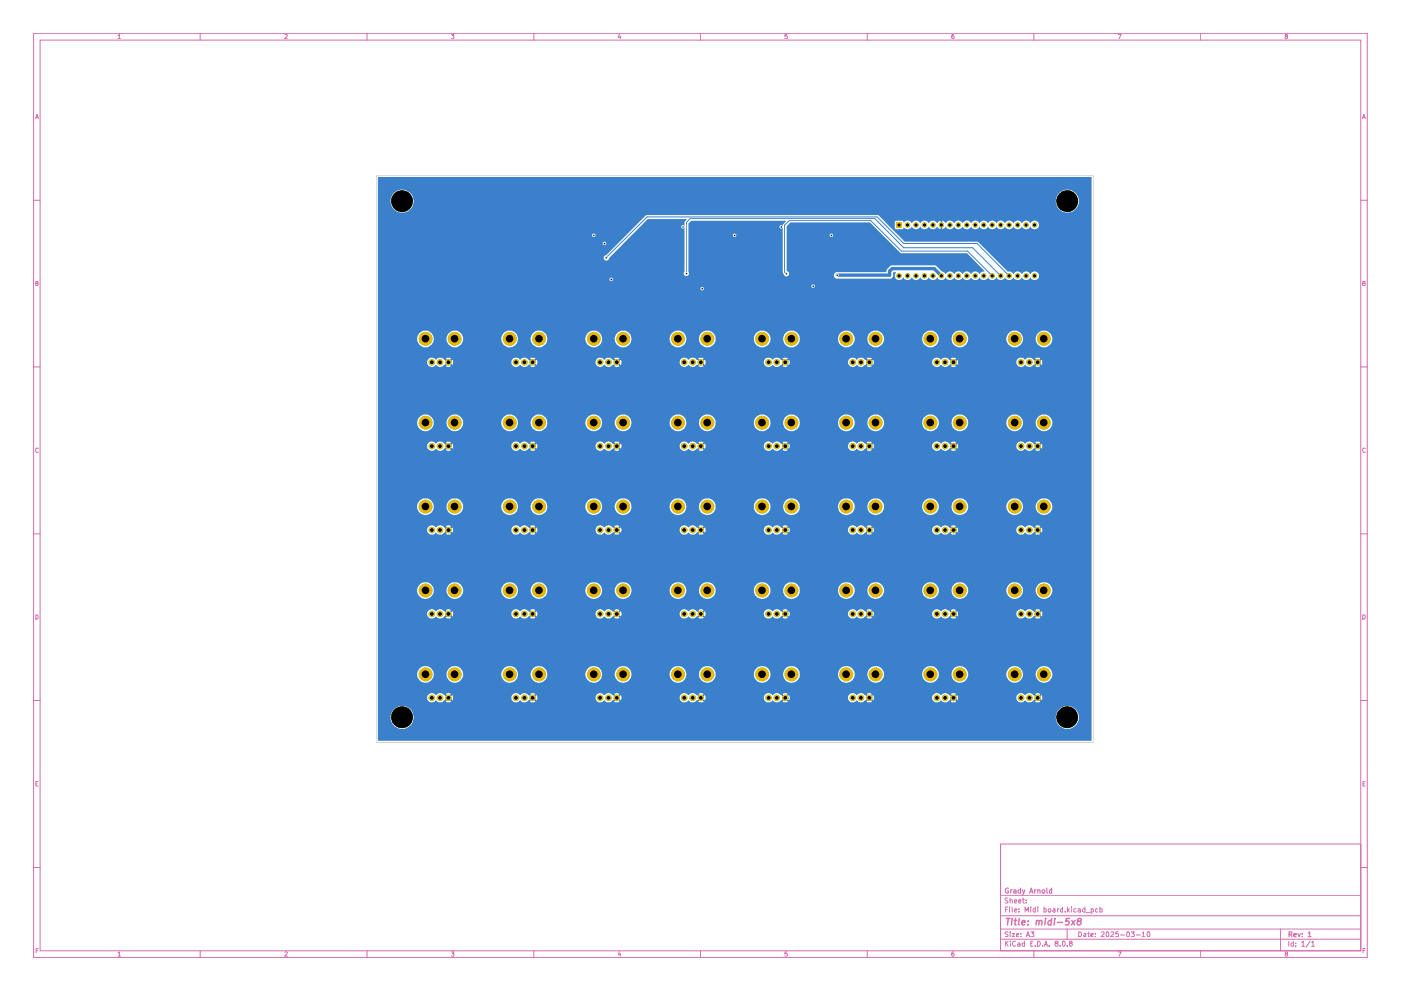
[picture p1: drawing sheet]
<svg xmlns="http://www.w3.org/2000/svg" width="420mm" height="297mm" viewBox="0 0 420 297" stroke-linecap="round" stroke-linejoin="round" font-family="sans-serif">
<g fill="none" stroke="#d56bad" stroke-width=".3">
<path d="M10.1 10h399.9v277h-399.9zM12 12h396.1v273h-396.1zM35.4 10.7l.4-.4v1.3M35.4 11.6h.8M60 10v2M85.4 10.4l.6-.1 .2 .4-.9 .9h.9M110.1 10v2M135.4 10.3h.7l-.4 .5 .4 .2v.5h-.7M160.1 10v2M185.8 10.2l-.4 1h.8M186 10.8v.8M210.1 10v2"/>
<path d="M236.1 10.3h-.6l-.1 .6 .7-.1v.7h-.7M260.1 10v2M286 10.3l-.4 .1-.2 .9 .3 .3 .4-.1 .1-.5-.3-.2-.5 .2M310 10v2M335.4 10.3h.8l-.6 1.3M360.1 10v2M385.7 10.8l-.2-.4 .5-.1 .1 .5-.7 .3 .3 .5 .5-.3-.3-.5M10.7 35.6l.4-1.3 .4 1.3M10.8 35.2h.5M408.6 35.6l.4-1.3 .4 1.3M408.8 35.2h.6M10.1 60h1.9"/>
<path d="M408.1 60h1.9M10.8 84.9l.6-.2-.1-.4h-.5v1.3l.6-.1v-.5l-.2-.1M408.7 84.9l.6-.1 .1-.4-.7-.1v1.3h.5l.2-.4-.3-.3M10.1 110h1.9M408.1 110h1.9M11.4 134.5v-.1a.61 .61 0 0 0-.7 .6 .61 .61 0 0 0 .7 .6v-.1M409.4 134.5l-.3-.2-.4 .3v.7l.4 .3 .3-.1M10.1 160h1.9M408.1 160h1.9M10.8 184.3l.6 .3v.7l-.4 .3h-.2zM408.7 184.3h.5a.71 .71 0 0 1 .2 .8 .71 .71 0 0 1-.7 .5zM10.1 210h1.9"/>
<path d="M408.1 210h1.9M10.8 234.9h.4M11.4 234.3h-.6v1.3h.6M408.8 234.9h.4M409.4 234.3h-.6v1.3h.6M300.1 253h108v32h-108zM10.1 260h1.9M300.1 278.5h108M300.1 274.5h108M300.1 268.5h108M301.5 272.6h.5M302.3 279.4l-.5-.1-.4 .3 .2 .3 .7 .3v.5l-.9 .1"/>
<path d="M302.3 271.9h-.8v1.5M302.3 269.2h-.7a.58 .58 0 0 0 0 .7 .58 .58 0 0 0 .7 .2l-.1 .5h-.8M302.8 271.9v.1M302.8 272.4v1M302.9 279.3v.1M302.9 269.8l.6-.1 .1 1M302.9 269.2v1.5M302.9 279.8v1M303.5 279.8h.8l-.8 1h.8M303.5 271.9l.2 1.5M304.2 272.9l.8-.2-.1-.2-.4-.1-.3 .2 .1 .7h.6M304.2 270.2l.8-.1-.1-.4h-.4l-.3 .2v.6l.7 .1"/>
<path d="M305.5 270.2l.7-.1v-.4h-.5l-.2 .2v.6l.7 .1M305.6 273.2v.2M305.6 272.5v.1M306.2 279.8v.2M306.7 269.7h.6M306.8 269.2v1.3l.5 .2M307.4 273.4v-1.5l.5 1.1 .5-1.1v1.5M307.8 270.5v.2M307.8 269.7v.2M309.1 279.3h.9l-.5 .5 .5 .2v.7h-.9M309.1 271.9v.1M309.1 272.4v1"/>
<path d="M310.5 272.5l-.5-.1-.2 .3 .2 .7 .5-.1M310.5 271.9v1.5M311.2 271.9v.1M311.2 272.4v1M313.1 272.5l.4-.1 .3 .3-.1 .6h-.6M313.1 271.9v1.5M314.5 272.5h.5v.8l-.4 .1-.2-.3zM315.8 272.5h.6v.9M316.4 272.7l-.7 .3 .3 .4 .4-.1M317.2 272.4v1M317.6 272.4l-.4 .3M318.7 272.5l-.4-.1-.3 .3 .3 .7 .4-.1"/>
<path d="M318.7 271.9v1.5M319.4 273.2v.2M320 278.5v3M320.1 271.9v1.5M320.3 272.8l.4 .6M320.7 272.4l-.6 .6M321.4 271.9v.1M321.4 272.4v1M322.7 272.5l-.4-.1-.3 .3 .2 .6h.5M323.3 272.5h.6l.1 .9M323.5 279.3a.81 .81 0 0 1 .9 .5 .81 .81 0 0 1-.3 1h-.6zM324 272.7l-.7 .3 .2 .4 .5-.1"/>
<path d="M325 279.8l.6 .2v.8h-.6v-.4l.6-.2M325.4 272.5l-.4-.1-.4 .3 .2 .6h.6M325.4 271.9v1.5M325.7 273.6h1.2M326.1 279.8h.6M326.4 279.3v1.3l.3 .2M327.2 272.5l.5-.1 .2 .3-.1 .6h-.6M327.2 272.4v1.5M328.5 279.8v.2M329.2 272.5l-.4-.1-.3 .3 .3 .7 .4-.1M329.9 272.5h.6v.7l-.6 .1M329.9 271.9v1.5"/>
<path d="M330.3 279.4l.6-.1 .2 .4-.9 1.1h.9M331.9 279.4l.2-.1a.9 .9 0 0 1 .3 1.5h-.4l-.2-.3zM333.2 279.4l.6-.1 .2 .4-.9 1.1h.9M335.4 279.3h-.7l-.1 .7 .7-.1 .1 .8h-.8M338 279.4l.3-.1a.75 .75 0 0 1 .5 .8 .75 .75 0 0 1-.7 .7l-.2-.3zM339.3 279.3h.9l-.5 .5 .5 .4-.1 .5h-.8M342.6 279.7l.4-.4v1.5M344.2 279.4l.1-.1a.83 .83 0 0 1 .7 .6 .83 .83 0 0 1-.3 .9h-.4l-.2-.3zM384 278.5v6.5M408.1 260h1.9M10.8 284.9h.5M11.4 284.3h-.6v1.3"/>
<path d="M35.4 285.7l.4-.4v1.3M35.4 286.6h.8M60 285v2M85.4 285.4l.6-.1 .2 .4-.9 .9h.9M110.1 285v2M135.4 285.3h.7l-.4 .5h.4v.7h-.7M160.1 285v2M185.8 285.2l-.4 1h.8M186 285.7v.9M210.1 285v2M236.1 285.3h-.6l-.1 .6 .7-.1v.7h-.7M260.1 285v2"/>
<path d="M286 285.3l-.4 .1-.2 .9 .3 .3 .4-.1-.1-.7-.6 .2M300.1 281.5h108M301.5 282.1v1.5M301.8 282.7l.5 .9M302.3 282.1l-.8 .9M303 282.1v.1M303 282.6v1M304.5 282.2a.69 .69 0 0 0-.9 .6 .69 .69 0 0 0 .9 .7M304.8 280.3l.7-.1v-.4l-.7 .2 .1 .8h.6M305.2 282.7l.7 .1v.8M305.9 283l-.8 .2 .3 .4 .5-.1M306.2 280.7v.1"/>
<path d="M307.3 282.7l-.5-.1-.3 .3 .2 .6h.6M307.3 282.1v1.5M307.8 280.8l.5-1.5 .5 1.5M307.9 280.3h.7M309.1 282.8h.4M309.8 282.1h-.7v1.5h.7M310 285v2M310.5 283.5v.1M311.1 282.1a.77 .77 0 0 1 .9 .8 .77 .77 0 0 1-.9 .7zM312.7 283.5v.1M313.2 283.6l.5-1.5 .4 1.5M313.3 283.1h.7"/>
<path d="M314.6 283.5v.1M316.7 282.7l-.3-.3a.48 .48 0 0 1 .5-.3 .48 .48 0 0 1 .4 .3l-.1 .3h-.5a.48 .48 0 0 0-.2 .7 .48 .48 0 0 0 .8 0 .48 .48 0 0 0-.3-.7M317.9 283.5v.1M318.7 282.2l.2-.1a.82 .82 0 0 1 .6 .8 .82 .82 0 0 1-.6 .7l-.3-.6zM320 283.5v.1M321 282.7l-.3-.3 .1-.2h.7v.4l-.5 .1-.3 .3 .3 .6h.3l.3-.3-.3-.6M327.2 280.3l.6-.1v-.4l-.6 .2v.8h.6M328.5 280.7v.1M335.4 285.3h.8l-.6 1.3M336 280.2h1.2M340.8 280.2h1.2M342.6 280.8h.8"/>
<path d="M360.1 285v2M385.7 285.8l-.2-.4 .5-.1 .1 .4-.7 .4 .3 .5 .5-.3-.3-.5M386.5 282.1v1.5M387.9 282.7h-.7v.8h.7M387.9 282.1v1.5M388.6 283.5v.1M388.6 282.7v.1M390.4 282.5l.4-.4v1.5M390.4 283.6h.8M392.9 282l-1.2 2M393.4 282.5l.4-.4v1.5M393.4 283.6h.8"/>
<path d="M408.8 284.9h.5M409.4 284.3h-.6v1.3"/>
</g>
<g fill="none" stroke="#d56bad" stroke-width=".34">
<path d="M302.4 266.3a.71 .71 0 0 0-.9 .7 .71 .71 0 0 0 .9 .6v-.6h-.2M303.1 266.7v1M303.5 266.7l-.4 .3M304 266.8l.7 .1v.8M304.7 267l-.7 .3 .2 .4 .5-.1M306.1 266.8l-.5-.1-.3 .3 .2 .6h.6M306.1 266.2v1.5M306.6 266.7l.4 1M307.3 266.7l-.3 1-.4 .5M308.8 267.7l.5-1.5 .5 1.5M308.9 267.3h.8M310.3 266.7v1"/>
<path d="M310.7 266.7l-.4 .3M311.2 266.9l.3-.2 .4 .2v.8M311.2 266.7v1M312.5 267l.3-.3 .4 .1 .1 .7-.6 .1zM313.9 266.2v1.3l.3 .2M315.4 266.8l-.4-.1-.3 .3 .1 .6h.6M315.4 266.2v1.5M389.2 279.8l.4 1 .4-1M390.6 279.8v.2M392.3 279.7l.5-.4v1.5M386.6 280.1l.7-.1 .1-.6-.8-.1v1.5M386.9 280.1l.5 .7"/>
<path d="M388 280.2h.8l-.1-.4-.7 .2 .1 .8h.6M390.6 280.7v.1M392.3 280.8h.9"/>
</g>
<g fill="none" stroke="#d56bad" stroke-width=".42">
<path d="M301.8 275.3h1.1M302.4 275.3l-.3 1.9M303.5 275.9l-.2 1.3M303.6 275.3v.2M304.2 275.9h.7M304.6 275.3l-.3 1.7 .5 .2M305.7 275.3l-.3 1.7 .3 .2M306.5 276.6l1-.2-.3-.5-.6 .2-.1 .9 .2 .2h.6M308.2 277.1v.1M308.4 276.1l-.1 .1M310.9 276.1l.2-.2 .5 .2-.1 1.1M310.9 275.9l-.2 1.3"/>
<path d="M311.7 276.2l.3-.3 .5 .2-.1 1.1M313.5 275.9l-.2 1.3M313.6 275.3v.2M315.3 276.1l-.6-.2-.4 .4 .1 .9h.8M315.4 275.3l-.2 1.9M316.3 275.9l-.2 1.3M316.4 275.3v.2M317.1 276.5h1.5M320.8 275.3h-1l-.2 .9 .9-.1 .2 .3-.2 .7-.3 .1-.7-.1M321.4 275.9l.9 1.3M322.5 275.9l-1.2 1.3M323.5 276.1l-.4-.4a.61 .61 0 0 1 .6-.5 .61 .61 0 0 1 .6 .5l-.2 .4-1.1 .4 .1 .7a.72 .72 0 0 0 1-.3l.1-.4-.3-.4"/>
</g>
<g fill="#0fe">
<path d="M268.9 66.6h1.6v1.6h-1.6z"/>
<circle cx="136.4" cy="101.6" r="2.07"/>
<circle cx="127.6" cy="101.6" r="2.07"/>
<circle cx="129.5" cy="108.6" r=".97"/>
<circle cx="132" cy="108.6" r=".97"/>
<circle cx="134.5" cy="108.6" r=".97"/>
<circle cx="120.6" cy="60.3" r="3.3"/>
<circle cx="212.1" cy="101.6" r="2.07"/>
<circle cx="203.3" cy="101.6" r="2.07"/>
<circle cx="205.2" cy="108.6" r=".97"/>
<circle cx="207.7" cy="108.6" r=".97"/>
<circle cx="210.2" cy="108.6" r=".97"/>
<circle cx="186.9" cy="101.6" r="2.07"/>
<circle cx="178.1" cy="101.6" r="2.07"/>
<circle cx="180" cy="108.6" r=".97"/>
<circle cx="182.5" cy="108.6" r=".97"/>
<circle cx="185" cy="108.6" r=".97"/>
<circle cx="161.7" cy="126.7" r="2.07"/>
<circle cx="152.9" cy="126.7" r="2.07"/>
<circle cx="154.7" cy="133.7" r=".97"/>
<circle cx="157.3" cy="133.7" r=".97"/>
<circle cx="159.7" cy="133.7" r=".97"/>
<circle cx="161.7" cy="101.6" r="2.07"/>
<circle cx="152.9" cy="101.6" r="2.07"/>
<circle cx="154.7" cy="108.6" r=".97"/>
<circle cx="157.3" cy="108.6" r=".97"/>
<circle cx="159.7" cy="108.6" r=".97"/>
<circle cx="287.8" cy="202.1" r="2.07"/>
<circle cx="279" cy="202.1" r="2.07"/>
<circle cx="281" cy="209.2" r=".97"/>
<circle cx="283.4" cy="209.2" r=".97"/>
<circle cx="286" cy="209.2" r=".97"/>
<circle cx="313.1" cy="151.8" r="2.07"/>
<circle cx="304.3" cy="151.8" r="2.07"/>
<circle cx="306.2" cy="158.9" r=".97"/>
<circle cx="308.7" cy="158.9" r=".97"/>
<circle cx="311.2" cy="158.9" r=".97"/>
<circle cx="313.1" cy="126.7" r="2.07"/>
<circle cx="304.3" cy="126.7" r="2.07"/>
<circle cx="306.2" cy="133.7" r=".97"/>
<circle cx="308.7" cy="133.7" r=".97"/>
<circle cx="311.2" cy="133.7" r=".97"/>
<circle cx="287.8" cy="126.7" r="2.07"/>
<circle cx="279" cy="126.7" r="2.07"/>
<circle cx="281" cy="133.7" r=".97"/>
<circle cx="283.4" cy="133.7" r=".97"/>
<circle cx="286" cy="133.7" r=".97"/>
<circle cx="287.8" cy="177" r="2.07"/>
<circle cx="279" cy="177" r="2.07"/>
<circle cx="281" cy="184" r=".97"/>
<circle cx="283.4" cy="184" r=".97"/>
<circle cx="286" cy="184" r=".97"/>
<circle cx="320.1" cy="215" r="3.3"/>
<circle cx="313.1" cy="202.1" r="2.07"/>
<circle cx="304.3" cy="202.1" r="2.07"/>
<circle cx="306.2" cy="209.2" r=".97"/>
<circle cx="308.7" cy="209.2" r=".97"/>
<circle cx="311.2" cy="209.2" r=".97"/>
<circle cx="313.1" cy="177" r="2.07"/>
<circle cx="304.3" cy="177" r="2.07"/>
<circle cx="306.2" cy="184" r=".97"/>
<circle cx="308.7" cy="184" r=".97"/>
<circle cx="311.2" cy="184" r=".97"/>
<circle cx="287.8" cy="151.8" r="2.07"/>
<circle cx="279" cy="151.8" r="2.07"/>
<circle cx="281" cy="158.9" r=".97"/>
<circle cx="283.4" cy="158.9" r=".97"/>
<circle cx="286" cy="158.9" r=".97"/>
<circle cx="262.6" cy="177" r="2.07"/>
<circle cx="253.8" cy="177" r="2.07"/>
<circle cx="255.7" cy="184" r=".97"/>
<circle cx="258.2" cy="184" r=".97"/>
<circle cx="260.7" cy="184" r=".97"/>
<circle cx="262.6" cy="151.8" r="2.07"/>
<circle cx="253.8" cy="151.8" r="2.07"/>
<circle cx="255.7" cy="158.9" r=".97"/>
<circle cx="258.2" cy="158.9" r=".97"/>
<circle cx="260.7" cy="158.9" r=".97"/>
<circle cx="237.4" cy="202.1" r="2.07"/>
<circle cx="228.6" cy="202.1" r="2.07"/>
<circle cx="230.5" cy="209.2" r=".97"/>
<circle cx="233" cy="209.2" r=".97"/>
<circle cx="235.5" cy="209.2" r=".97"/>
<circle cx="262.6" cy="202.1" r="2.07"/>
<circle cx="253.8" cy="202.1" r="2.07"/>
<circle cx="255.7" cy="209.2" r=".97"/>
<circle cx="258.2" cy="209.2" r=".97"/>
<circle cx="260.7" cy="209.2" r=".97"/>
<circle cx="237.4" cy="177" r="2.07"/>
<circle cx="228.6" cy="177" r="2.07"/>
<circle cx="230.5" cy="184" r=".97"/>
<circle cx="233" cy="184" r=".97"/>
<circle cx="235.5" cy="184" r=".97"/>
<circle cx="237.4" cy="151.8" r="2.07"/>
<circle cx="228.6" cy="151.8" r="2.07"/>
<circle cx="230.5" cy="158.9" r=".97"/>
<circle cx="233" cy="158.9" r=".97"/>
<circle cx="235.5" cy="158.9" r=".97"/>
<circle cx="212.1" cy="202.1" r="2.07"/>
<circle cx="203.3" cy="202.1" r="2.07"/>
<circle cx="205.2" cy="209.2" r=".97"/>
<circle cx="207.7" cy="209.2" r=".97"/>
<circle cx="210.2" cy="209.2" r=".97"/>
<circle cx="212.1" cy="177" r="2.07"/>
<circle cx="203.3" cy="177" r="2.07"/>
<circle cx="205.2" cy="184" r=".97"/>
<circle cx="207.7" cy="184" r=".97"/>
<circle cx="210.2" cy="184" r=".97"/>
<circle cx="212.1" cy="151.8" r="2.07"/>
<circle cx="203.3" cy="151.8" r="2.07"/>
<circle cx="205.2" cy="158.9" r=".97"/>
<circle cx="207.7" cy="158.9" r=".97"/>
<circle cx="210.2" cy="158.9" r=".97"/>
<circle cx="212.1" cy="126.7" r="2.07"/>
<circle cx="203.3" cy="126.7" r="2.07"/>
<circle cx="205.2" cy="133.7" r=".97"/>
<circle cx="207.7" cy="133.7" r=".97"/>
<circle cx="210.2" cy="133.7" r=".97"/>
<circle cx="262.6" cy="101.6" r="2.07"/>
<circle cx="253.8" cy="101.6" r="2.07"/>
<circle cx="255.7" cy="108.6" r=".97"/>
<circle cx="258.2" cy="108.6" r=".97"/>
<circle cx="260.7" cy="108.6" r=".97"/>
<circle cx="237.4" cy="126.7" r="2.07"/>
<circle cx="228.6" cy="126.7" r="2.07"/>
<circle cx="230.5" cy="133.7" r=".97"/>
<circle cx="233" cy="133.7" r=".97"/>
<circle cx="235.5" cy="133.7" r=".97"/>
<circle cx="237.4" cy="101.6" r="2.07"/>
<circle cx="228.6" cy="101.6" r="2.07"/>
<circle cx="230.5" cy="108.6" r=".97"/>
<circle cx="233" cy="108.6" r=".97"/>
<circle cx="235.5" cy="108.6" r=".97"/>
<circle cx="262.6" cy="126.7" r="2.07"/>
<circle cx="253.8" cy="126.7" r="2.07"/>
<circle cx="255.7" cy="133.7" r=".97"/>
<circle cx="258.2" cy="133.7" r=".97"/>
<circle cx="260.7" cy="133.7" r=".97"/>
<circle cx="136.4" cy="202.1" r="2.07"/>
<circle cx="127.6" cy="202.1" r="2.07"/>
<circle cx="129.5" cy="209.2" r=".97"/>
<circle cx="132" cy="209.2" r=".97"/>
<circle cx="134.5" cy="209.2" r=".97"/>
<circle cx="120.6" cy="215" r="3.3"/>
<circle cx="186.9" cy="202.1" r="2.07"/>
<circle cx="178.1" cy="202.1" r="2.07"/>
<circle cx="180" cy="209.2" r=".97"/>
<circle cx="182.5" cy="209.2" r=".97"/>
<circle cx="185" cy="209.2" r=".97"/>
<circle cx="161.7" cy="202.1" r="2.07"/>
<circle cx="152.9" cy="202.1" r="2.07"/>
<circle cx="154.7" cy="209.2" r=".97"/>
<circle cx="157.3" cy="209.2" r=".97"/>
<circle cx="159.7" cy="209.2" r=".97"/>
<circle cx="136.4" cy="177" r="2.07"/>
<circle cx="127.6" cy="177" r="2.07"/>
<circle cx="129.5" cy="184" r=".97"/>
<circle cx="132" cy="184" r=".97"/>
<circle cx="134.5" cy="184" r=".97"/>
<circle cx="161.7" cy="177" r="2.07"/>
<circle cx="152.9" cy="177" r="2.07"/>
<circle cx="154.7" cy="184" r=".97"/>
<circle cx="157.3" cy="184" r=".97"/>
<circle cx="159.7" cy="184" r=".97"/>
<circle cx="186.9" cy="177" r="2.07"/>
<circle cx="178.1" cy="177" r="2.07"/>
<circle cx="180" cy="184" r=".97"/>
<circle cx="182.5" cy="184" r=".97"/>
<circle cx="185" cy="184" r=".97"/>
<circle cx="295" cy="67.4" r=".8"/>
<circle cx="297.6" cy="67.4" r=".8"/>
<circle cx="300.1" cy="67.4" r=".8"/>
<circle cx="302.6" cy="67.4" r=".8"/>
<circle cx="305.2" cy="67.4" r=".8"/>
<circle cx="307.7" cy="67.4" r=".8"/>
<circle cx="310.3" cy="67.4" r=".8"/>
<circle cx="310.3" cy="82.7" r=".8"/>
<circle cx="307.7" cy="82.7" r=".8"/>
<circle cx="320.1" cy="60.3" r="3.3"/>
<circle cx="305.2" cy="82.7" r=".8"/>
<circle cx="302.6" cy="82.7" r=".8"/>
<circle cx="300.1" cy="82.7" r=".8"/>
<circle cx="297.6" cy="82.7" r=".8"/>
<circle cx="295" cy="82.7" r=".8"/>
<circle cx="313.1" cy="101.6" r="2.07"/>
<circle cx="304.3" cy="101.6" r="2.07"/>
<circle cx="306.2" cy="108.6" r=".97"/>
<circle cx="308.7" cy="108.6" r=".97"/>
<circle cx="311.2" cy="108.6" r=".97"/>
<circle cx="136.4" cy="126.7" r="2.07"/>
<circle cx="127.6" cy="126.7" r="2.07"/>
<circle cx="129.5" cy="133.7" r=".97"/>
<circle cx="132" cy="133.7" r=".97"/>
<circle cx="134.5" cy="133.7" r=".97"/>
<circle cx="136.4" cy="151.8" r="2.07"/>
<circle cx="127.6" cy="151.8" r="2.07"/>
<circle cx="129.5" cy="158.9" r=".97"/>
<circle cx="132" cy="158.9" r=".97"/>
<circle cx="134.5" cy="158.9" r=".97"/>
<circle cx="186.9" cy="151.8" r="2.07"/>
<circle cx="178.1" cy="151.8" r="2.07"/>
<circle cx="180" cy="158.9" r=".97"/>
<circle cx="182.5" cy="158.9" r=".97"/>
<circle cx="185" cy="158.9" r=".97"/>
<circle cx="186.9" cy="126.7" r="2.07"/>
<circle cx="178.1" cy="126.7" r="2.07"/>
<circle cx="180" cy="133.7" r=".97"/>
<circle cx="182.5" cy="133.7" r=".97"/>
<circle cx="185" cy="133.7" r=".97"/>
<circle cx="161.7" cy="151.8" r="2.07"/>
<circle cx="152.9" cy="151.8" r="2.07"/>
<circle cx="154.7" cy="158.9" r=".97"/>
<circle cx="157.3" cy="158.9" r=".97"/>
<circle cx="159.7" cy="158.9" r=".97"/>
<circle cx="272.2" cy="67.4" r=".8"/>
<circle cx="274.7" cy="67.4" r=".8"/>
<circle cx="277.2" cy="67.4" r=".8"/>
<circle cx="279.8" cy="67.4" r=".8"/>
<circle cx="282.3" cy="67.4" r=".8"/>
<circle cx="284.9" cy="67.4" r=".8"/>
<circle cx="287.4" cy="67.4" r=".8"/>
<circle cx="289.9" cy="67.4" r=".8"/>
<circle cx="292.5" cy="67.4" r=".8"/>
<circle cx="292.5" cy="82.7" r=".8"/>
<circle cx="289.9" cy="82.7" r=".8"/>
<circle cx="287.4" cy="82.7" r=".8"/>
<circle cx="284.9" cy="82.7" r=".8"/>
<circle cx="282.3" cy="82.7" r=".8"/>
<circle cx="279.8" cy="82.7" r=".8"/>
<circle cx="277.2" cy="82.7" r=".8"/>
<circle cx="274.7" cy="82.7" r=".8"/>
<circle cx="272.2" cy="82.7" r=".8"/>
<circle cx="269.6" cy="82.7" r=".8"/>
<circle cx="287.8" cy="101.6" r="2.07"/>
<circle cx="279" cy="101.6" r="2.07"/>
<circle cx="281" cy="108.6" r=".97"/>
<circle cx="283.4" cy="108.6" r=".97"/>
<circle cx="286" cy="108.6" r=".97"/>
</g>
<path d="M113.3 53.1l214-.1 .1 7.2h-3.8v-.4a3.5 3.5 0 0 0-3-2.9 3.5 3.5 0 0 0-3.7 1.9l-.3 1.4h-192.5a3.5 3.5 0 0 0-4.5-3.2 3.5 3.5 0 0 0-2.4 4.1 3.5 3.5 0 0 0 3.9 2.7 3.5 3.5 0 0 0 3-3.6h192.5v.3a3.5 3.5 0 0 0 3.6 3.2 3.5 3.5 0 0 0 3.4-3.5h3.8v7.2h-15.8l-.1-.2a1.36 1.36 0 0 0-1.2-1 1.36 1.36 0 0 0-1.3 .7 1.43 1.43 0 0 0-2.5 0 1.43 1.43 0 0 0-2.6 0 1.43 1.43 0 0 0-2.5 0 1.43 1.43 0 0 0-2.6 0 1.43 1.43 0 0 0-2.5 0 1.43 1.43 0 0 0-2.5 0 1.43 1.43 0 0 0-2.6 0 1.43 1.43 0 0 0-2.5 0 1.43 1.43 0 0 0-2.6 0 1.43 1.43 0 0 0-2.5 0l-.9-.7h-.1v.9h-.5v-.9l-1.1 .6a1.34 1.34 0 0 0-1.3-.7 1.34 1.34 0 0 0-1.2 .8 1.43 1.43 0 0 0-2.5 0 1.43 1.43 0 0 0-2.6 0 1.41 1.41 0 0 0-2.3-.2l-.4-.5h-2.1l-.2 .2v2l.2 .3h2.1l.3-.5 .1 .1a1.5 1.5 0 0 0 2.4-.4 1.42 1.42 0 0 0 1.3 .8 1.42 1.42 0 0 0 1.3-.8 1.42 1.42 0 0 0 1.2 .8 1.42 1.42 0 0 0 1.3-.8 1.42 1.42 0 0 0 1.3 .8 1.42 1.42 0 0 0 1.2-.8l.4 .6 .6 .2v-.9h.5v.9l.6-.2 .3-.6 .3 .1a1.26 1.26 0 0 0 1.1 .7 1.26 1.26 0 0 0 1.1-.8l.3 .1a1.26 1.26 0 0 0 1.2 .7 1.26 1.26 0 0 0 1.1-.8l.2 .1a1.26 1.26 0 0 0 1.2 .7 1.26 1.26 0 0 0 1.1-.8l.3 .1a1.26 1.26 0 0 0 1.2 .7 1.26 1.26 0 0 0 1.1-.8l.2 .1a1.26 1.26 0 0 0 1.2 .7 1.26 1.26 0 0 0 1.1-.8l.3 .1a1.26 1.26 0 0 0 1.1 .7 1.26 1.26 0 0 0 1.1-.8l.3 .1a1.26 1.26 0 0 0 1.2 .7 1.26 1.26 0 0 0 1.1-.8l.2 .1a1.26 1.26 0 0 0 1.2 .7 1.26 1.26 0 0 0 1.1-.8l.3 .1a1.26 1.26 0 0 0 1.2 .7 1.26 1.26 0 0 0 1.1-.8l.2 .1a1.26 1.26 0 0 0 1.2 .7 1.26 1.26 0 0 0 1.1-.8l.3 .1a1.3 1.3 0 0 0 1.4 .7 1.3 1.3 0 0 0 1-1.3h15.8v15.3h-15.8l-.1-.3a1.36 1.36 0 0 0-1.2-1 1.36 1.36 0 0 0-1.3 .8 1.43 1.43 0 0 0-2.5 0 1.43 1.43 0 0 0-2.6 0 1.57 1.57 0 0 0-1.7-.8l-9-9h-21.9l-7.9-7.9h-69.6l-12 12a.81 .81 0 0 0-.7 .8 .81 .81 0 0 0 .7 .8 .81 .81 0 0 0 .9-.8l11.6-11.6h11.7l-.7 .8v14.9l-.3 .8 .2 .3 .8 .3 .6-.6-.1-.7v-14.5l.8-.8h28.3l.1 .2-1 1v14.3l.4 .7a.84 .84 0 0 0 1.4 .2 .84 .84 0 0 0-.6-1.4v-13.3l1.1-1.2h23.9l9.1 9.1 20 .1 5.3 5.3-.2 .2-.9 .3-.4 .5a1.43 1.43 0 0 0-2.6 0 1.43 1.43 0 0 0-2.5 0 1.43 1.43 0 0 0-2.6 0 1.43 1.43 0 0 0-2.5 0l-3.1-2.7h-13.2l-1.2 1.1-.4 1h-14.9l-.5 .3-.2 .5a1.09 1.09 0 0 0 .7 1.1h16.4l.6-.7v-1.1l.9-.1-.1 .2a1.31 1.31 0 0 0 .3 2 1.31 1.31 0 0 0 1.9-.6l.3 .1a1.26 1.26 0 0 0 1.1 .7 1.26 1.26 0 0 0 1.1-.8l.3 .1a1.26 1.26 0 0 0 1.2 .7 1.26 1.26 0 0 0 1.1-.8l.2 .1a1.26 1.26 0 0 0 1.2 .7 1.26 1.26 0 0 0 1.1-.8l.3 .1a1.26 1.26 0 0 0 1.2 .7 1.26 1.26 0 0 0 1.1-.8l.2 .1a1.26 1.26 0 0 0 1.2 .7 1.26 1.26 0 0 0 1.1-.8l.3 .1a1.26 1.26 0 0 0 1.1 .7 1.26 1.26 0 0 0 1.1-.8l.3 .1a1.26 1.26 0 0 0 1.2 .7 1.26 1.26 0 0 0 1.1-.8l.2 .1a1.26 1.26 0 0 0 1.2 .7 1.26 1.26 0 0 0 1.1-.8l.3 .1a1.26 1.26 0 0 0 1.2 .7 1.26 1.26 0 0 0 1.1-.8l.2 .1a1.26 1.26 0 0 0 1.2 .7 1.26 1.26 0 0 0 1.1-.8l.3 .1a1.26 1.26 0 0 0 1.1 .7 1.26 1.26 0 0 0 1.1-.8l.3 .1a1.26 1.26 0 0 0 1.2 .7 1.26 1.26 0 0 0 1.1-.8l.2 .1a1.26 1.26 0 0 0 1.2 .7 1.26 1.26 0 0 0 1.1-.8l.3 .1a1.26 1.26 0 0 0 1.2 .7 1.26 1.26 0 0 0 1.1-.8l.2 .1a1.26 1.26 0 0 0 1.2 .7 1.26 1.26 0 0 0 1.1-.8l.3 .1a1.3 1.3 0 0 0 1.4 .6 1.3 1.3 0 0 0 1-1.2h15.8v18.9h-11.8v-.3a2.5 2.5 0 0 0-2.6-2.2 2.5 2.5 0 0 0-2.4 2.5h-3.8v-.3a2.5 2.5 0 0 0-2.6-2.2 2.5 2.5 0 0 0-2.4 2.5h-11.4v-.3a2.5 2.5 0 0 0-2.7-2.2 2.5 2.5 0 0 0-2.3 2.5h-3.8v-.3a2.53 2.53 0 0 0-2.1-2.2 2.53 2.53 0 0 0-2.7 1.3l-.2 1.2h-11.5v-.3a2.5 2.5 0 0 0-2.6-2.2 2.5 2.5 0 0 0-2.4 2.5h-3.8v-.3a2.5 2.5 0 0 0-2.6-2.2 2.5 2.5 0 0 0-2.4 2.5h-11.4l-.1-.3a2.54 2.54 0 0 0-2.9-2.2 2.54 2.54 0 0 0-2.1 2.5h-3.7l-.1-.3a2.46 2.46 0 0 0-2.6-2.2 2.46 2.46 0 0 0-2.3 2.5h-11.5v-.6a2.54 2.54 0 0 0-2.8-1.9 2.54 2.54 0 0 0-2.2 2.5h-3.7l-.1-.3a2.54 2.54 0 0 0-3-2.2 2.54 2.54 0 0 0-2 2.5h-11.4v-.3a2.5 2.5 0 0 0-2.7-2.2 2.5 2.5 0 0 0-2.3 2.5h-3.8v-.3a2.5 2.5 0 0 0-2.7-2.2 2.5 2.5 0 0 0-2.3 2.5h-11.5v-.3a2.55 2.55 0 0 0-2.9-2.2 2.54 2.54 0 0 0-2.1 2.5h-3.8v-.3a2.5 2.5 0 0 0-2.6-2.2 2.5 2.5 0 0 0-2.4 2.5h-11.4v-.3a2.5 2.5 0 0 0-2.6-2.2 2.5 2.5 0 0 0-2.4 2.5h-3.8v-.3a2.51 2.51 0 0 0-3.6-1.9 2.51 2.51 0 0 0-.7 3.9 2.5 2.5 0 0 0 2.7 .6 2.5 2.5 0 0 0 1.6-2.3h3.8v.3a2.51 2.51 0 0 0 2.7 2.2 2.51 2.51 0 0 0 2.3-2.5h11.4v.3a2.5 2.5 0 0 0 2.7 2.2 2.5 2.5 0 0 0 2.3-2.5h3.8v.3a2.51 2.51 0 0 0 2.7 2.2 2.51 2.51 0 0 0 2.3-2.5h11.5v.3a2.5 2.5 0 0 0 2.6 2.2 2.5 2.5 0 0 0 2.4-2.5h3.8v.3a2.5 2.5 0 0 0 2.6 2.2 2.5 2.5 0 0 0 2.4-2.5h11.4l.1 .3a2.51 2.51 0 0 0 2.6 2.2 2.51 2.51 0 0 0 2.4-2.5h3.7l.1 .3a2.46 2.46 0 0 0 2.6 2.2 2.46 2.46 0 0 0 2.3-2.5h11.5v.6a2.54 2.54 0 0 0 2.8 1.9 2.54 2.54 0 0 0 2.2-2.5h3.7l.1 .3a2.51 2.51 0 0 0 2.7 2.2 2.51 2.51 0 0 0 2.3-2.5h11.4v.3a2.51 2.51 0 0 0 2.7 2.2 2.51 2.51 0 0 0 2.3-2.5h3.8v.3a2.51 2.51 0 0 0 2.7 2.2 2.51 2.51 0 0 0 2.3-2.5h11.5v.3a2.51 2.51 0 0 0 2.6 2.2 2.51 2.51 0 0 0 2.4-2.5h3.8v.3a2.51 2.51 0 0 0 2.6 2.2 2.51 2.51 0 0 0 2.4-2.5h11.4v.3a2.51 2.51 0 0 0 2.7 2.2 2.51 2.51 0 0 0 2.3-2.5h3.8v.3a2.51 2.51 0 0 0 2.7 2.2 2.51 2.51 0 0 0 2.3-2.5h11.8v7h-14.8l-.2-.8-.7 .7-.3-.3 .6-.7-.5-.3-1.1 .2 .7 .7-.4 .4-.9-.8a1.58 1.58 0 0 0-2.4 .1 1.43 1.43 0 0 0-1.6-.6 1.43 1.43 0 0 0-1 1.4h-17.5l-.2-.8-.6 .7-.5-.4 .7-.6-.4-.3-1.2 .3 .7 .6-.3 .4-.9-.7a1.36 1.36 0 0 0-2.3 0l-.2-.1a1.42 1.42 0 0 0-1.6-.4 1.42 1.42 0 0 0-1 1.3h-17.4l-.3-.8-.6 .7-.4-.4 .7-.6-.4-.3-1.2 .3 .7 .6-.4 .4-.7-.7a1.54 1.54 0 0 0-2.4 0l-.3-.1a1.42 1.42 0 0 0-1.5-.4 1.42 1.42 0 0 0-1 1.3h-17.4l-.3-.8-.7 .7-.3-.4 .7-.6-.5-.3-1.1 .3 .6 .6-.3 .4-.7-.7a1.54 1.54 0 0 0-2.4 0l-.3-.1a1.42 1.42 0 0 0-1.6-.4 1.42 1.42 0 0 0-.9 1.3h-17.5l-.2-.8-.7 .7-.3-.4 .6-.6-.4-.3-1.2 .2 .7 .7-.3 .4-1-.8a1.61 1.61 0 0 0-2.4 .1 1.38 1.38 0 0 0-1.6-.6 1.38 1.38 0 0 0-1 1.4h-17.4l-.3-.8-.6 .7-.4-.4 .7-.6-.5-.3-1.1 .2 .7 .7-.4 .4-.9-.8a1.61 1.61 0 0 0-2.5 .1 1.39 1.39 0 0 0-1.5-.5 1.39 1.39 0 0 0-1 1.3h-17.4l-.3-.8-.7 .7-.3-.3 .7-.7-.5-.3-1.1 .2 .6 .7-.4 .4-.8-.8a1.66 1.66 0 0 0-2.5 .1 1.37 1.37 0 0 0-1.5-.6 1.37 1.37 0 0 0-1 1.4h-17.5l-.2-.8-.7 .7-.3-.3 .6-.7-.5-.3-1.1 .2 .6 .7-.3 .4-.9-.8a1.58 1.58 0 0 0-2.4 .1 1.44 1.44 0 0 0-2.2-.2 1.44 1.44 0 0 0 .1 2.2 1.44 1.44 0 0 0 2.2-.5 1.37 1.37 0 0 0 2.3 0l.2 .1 .8-.6 .2 .3-.6 .7 .9 .2 .7-.2-.6-.7 .3-.3 .7 .6 .2-.8h17.5a1.42 1.42 0 0 0 1 1.4 1.42 1.42 0 0 0 1.6-.7l.2 .1a1.27 1.27 0 0 0 2.2-.1l.2 .1 .7-.6 .3 .3-.6 .7 .9 .2 .7-.2-.7-.7 .3-.3 .7 .6 .3-.8h17.4a1.36 1.36 0 0 0 1 1.4 1.36 1.36 0 0 0 1.5-.7l.2 .1a1.46 1.46 0 0 0 1.7 .5l.7-.6 .2 .1 .6-.6 .4 .3-.7 .7a1.37 1.37 0 0 0 1.6 0l-.7-.7 .4-.3 .6 .6 .3-.8h17.4v.2a1.37 1.37 0 0 0 1.1 1.2 1.37 1.37 0 0 0 1.5-.7l.1 .1a1.5 1.5 0 0 0 2.5-.1l.8-.5 .3 .3-.7 .7 1 .2 .6-.2-.6-.7 .3-.3 .7 .6 .2-.8h17.5a1.47 1.47 0 0 0 1 1.4 1.47 1.47 0 0 0 1.7-.7 1.52 1.52 0 0 0 2.4 0l.8-.5 .3 .3-.6 .7a1.37 1.37 0 0 0 1.6 0l-.7-.7 .3-.3 .7 .6 .3-.8h17.4v.2a1.4 1.4 0 0 0 1.1 1.1 1.4 1.4 0 0 0 1.4-.6 1.94 1.94 0 0 0 1.9 .6l1.5-1.1 .4 .3-.7 .7a1.37 1.37 0 0 0 1.6 0l-.7-.7 .4-.3 .6 .6 .3-.8h17.4v.2a1.48 1.48 0 0 0 1.8 1.1l.9-.6a1.62 1.62 0 0 0 2.6 0l.7-.5 .3 .3-.7 .7 .9 .2 .7-.2-.7-.7 .5-.3 .6 .6 .2-.8h17.5v.2a1.41 1.41 0 0 0 1.1 1.2 1.41 1.41 0 0 0 1.5-.6l.1-.1a1.37 1.37 0 0 0 2.3 0l.2 .1 .8-.6 .3 .3-.7 .7 .9 .2 .7-.2-.6-.7 .3-.3 .7 .6 .2-.8h14.8v18.1h-11.8v-.3a2.5 2.5 0 0 0-2.6-2.2 2.5 2.5 0 0 0-2.4 2.5h-3.8v-.3a2.5 2.5 0 0 0-2.6-2.2 2.5 2.5 0 0 0-2.4 2.5h-11.4v-.3a2.5 2.5 0 0 0-2.7-2.2 2.5 2.5 0 0 0-2.3 2.5h-3.8v-.3a2.5 2.5 0 0 0-2.7-2.2 2.5 2.5 0 0 0-2.3 2.5h-11.5v-.3a2.5 2.5 0 0 0-2.6-2.2 2.5 2.5 0 0 0-2.4 2.5h-3.8v-.3a2.5 2.5 0 0 0-2.6-2.2 2.5 2.5 0 0 0-2.4 2.5h-11.4l-.1-.3a2.49 2.49 0 0 0-2.3-2.2 2.49 2.49 0 0 0-2.6 1.9l-.1 .6h-3.7l-.1-.3a2.46 2.46 0 0 0-2.6-2.2 2.46 2.46 0 0 0-2.3 2.5h-11.5v-.6a2.54 2.54 0 0 0-2.8-1.9 2.54 2.54 0 0 0-2.2 2.5h-3.7l-.1-.3a2.54 2.54 0 0 0-3-2.2 2.77 2.77 0 0 0-2 2.5h-11.4v-.3a2.5 2.5 0 0 0-2.7-2.2 2.5 2.5 0 0 0-2.3 2.5h-3.8v-.3a2.5 2.5 0 0 0-2.7-2.2 2.5 2.5 0 0 0-2.3 2.5h-11.5v-.3a2.5 2.5 0 0 0-2.6-2.2 2.5 2.5 0 0 0-2.4 2.5h-3.8v-.3a2.5 2.5 0 0 0-2.6-2.2 2.5 2.5 0 0 0-2.4 2.5h-11.4v-.3a2.5 2.5 0 0 0-2.6-2.2 2.5 2.5 0 0 0-2.4 2.5h-3.8v-.3a2.52 2.52 0 0 0-3.8-1.8 2.52 2.52 0 0 0 0 4.3 2.52 2.52 0 0 0 3.8-1.9v-.3h3.8l.1 .7a2.5 2.5 0 0 0 1.9 1.8h.9a2.28 2.28 0 0 0 1.9-1.6l.2-.9h11.4a2.5 2.5 0 0 0 2.5 2.6 2.5 2.5 0 0 0 2.5-2.6h3.8v.3a2.53 2.53 0 0 0 2.9 2.2h.4a2.27 2.27 0 0 0 1.6-1.8l.1-.7h11.5v.3a2.51 2.51 0 0 0 2.6 2.2 2.51 2.51 0 0 0 2.4-2.5h3.8v.3a2.51 2.51 0 0 0 2.6 2.2 2.51 2.51 0 0 0 2.4-2.5h11.4l.1 .3a2.51 2.51 0 0 0 2.6 2.3 2.51 2.51 0 0 0 2.4-2.6h3.7l.1 .3a2.46 2.46 0 0 0 2.6 2.3 2.46 2.46 0 0 0 2.3-2.6h11.5v.7a2.54 2.54 0 0 0 2.8 1.8 2.54 2.54 0 0 0 2.2-2.5h3.7l.1 .3a2.51 2.51 0 0 0 2.7 2.3 2.51 2.51 0 0 0 2.3-2.6h11.4v.3a2.51 2.51 0 0 0 2.7 2.3 2.51 2.51 0 0 0 2.3-2.6h3.8v.3a2.51 2.51 0 0 0 2.7 2.3 2.51 2.51 0 0 0 2.3-2.6h11.5l.1 .9a2.12 2.12 0 0 0 1.6 1.6h.4a2.53 2.53 0 0 0 2.9-2.2v-.3h3.8a2.5 2.5 0 0 0 2.5 2.5 2.5 2.5 0 0 0 2.5-2.5h11.4v.3a2.53 2.53 0 0 0 2.9 2.2 2.28 2.28 0 0 0 1.9-1.6l.2-.9h3.8l.1 .7a2.5 2.5 0 0 0 1.9 1.8h.9a2.28 2.28 0 0 0 1.9-1.6l.2-.9h11.8v7h-14.8l-.2-.7-.7 .6-.3-.3 .6-.8-.5-.1-1.1 .1 .7 .7-.4 .4-.9-.6a1.45 1.45 0 0 0-2.4 0l-.4-.5-.9-.2-.7 .2-.5 .6-.1 .6h-17.5l-.2-.7-.6 .6-.5-.4 .7-.7-.4-.1-1.2 .1 .7 .7-.3 .4-1.1-.9-.8-.4-1.5 .7a1.41 1.41 0 0 0-1.9-.5l-.5 .6-.2 .6h-17.4l-.3-.7-.6 .6-.4-.4 .7-.7-.4-.1-1.2 .1 .7 .7-.4 .4-1.2-1.1-.6-.1a1.14 1.14 0 0 0-1.3 .6l-.3-.1a1.42 1.42 0 0 0-1.5-.5 1.42 1.42 0 0 0-1 1.3h-17.4l-.3-.7-.7 .6-.3-.4 .7-.7-.5-.1-1.1 .1 .6 .7-.3 .4-1.3-1.1-.6-.1a1.14 1.14 0 0 0-1.2 .6l-1.3-.6a1.35 1.35 0 0 0-1.5 1.3h-17.5l-.2-.7-.7 .6-.3-.4 .6-.7-.4-.1-1.2 .1 .7 .7-.3 .4-1.3-1.1-.7-.2-1.4 .7a1.36 1.36 0 0 0-1.6-.7 1.36 1.36 0 0 0-1 1.4h-17.4l-.3-.7-.6 .6-.4-.4 .7-.7-.5-.1-1.1 .1 .7 .7-.4 .4-.9-.6a1.41 1.41 0 0 0-1.9-.5l-.6 .5-.4-.5-.6-.1a1.35 1.35 0 0 0-1.5 1.3h-17.4l-.3-.7-.7 .6-.3-.3 .7-.8-.5-.1-1.1 .1 .6 .7-.4 .4-.6-.6h-.2a1.3 1.3 0 0 0-2.3 0l-1.3-.7a1.44 1.44 0 0 0-1.4 1.4h-17.5l-.2-.7-.7 .6-.3-.3 .6-.8-.5-.1-1.1 .1 .6 .7-.3 .4-1.2-1.1-.7-.1a1.14 1.14 0 0 0-1.2 .6l-1.3-.7a1.44 1.44 0 0 0-1.5 1.4 1.44 1.44 0 0 0 1.5 1.5l1.1-.7 .9 .6a1.24 1.24 0 0 0 1.5-.6l1-.6 .2 .3-.6 .7 .9 .3 .7-.3-.6-.7 .3-.3 .7 .6 .2-.8h17.5a1.42 1.42 0 0 0 1 1.4 1.42 1.42 0 0 0 1.6-.6l.2 .1a1.27 1.27 0 0 0 2.2-.1l.9-.6 .3 .3-.6 .7a1.37 1.37 0 0 0 1.6 0l-.7-.7 .3-.3 .7 .6 .3-.8h17.4a1.36 1.36 0 0 0 1 1.4 1.36 1.36 0 0 0 1.5-.6l.2 .1a1.46 1.46 0 0 0 1.7 .4l1.5-1.1 .4 .3-.7 .7 .9 .3 .7-.3-.7-.7 .4-.3 .6 .6 .3-.8h17.4v.3a1.37 1.37 0 0 0 1.1 1.1 1.37 1.37 0 0 0 1.5-.6l.1 .1a1.59 1.59 0 0 0 2.6-.1l.7-.6 .3 .3-.7 .7 1 .3 .6-.3-.6-.7 .3-.3 .7 .6 .2-.8h17.5a1.38 1.38 0 0 0 .9 1.4 1.38 1.38 0 0 0 1.6-.6 1.78 1.78 0 0 0 2.7 0l.7-.6 .3 .3-.6 .7 .9 .3 .7-.3-.7-.7 .3-.3 .7 .6 .3-.8h17.4v.3a1.4 1.4 0 0 0 1.1 1.1 1.4 1.4 0 0 0 1.4-.6 1.94 1.94 0 0 0 1.9 .6l1.5-1.2 .4 .3-.7 .7 .7 .3 .5-.1 .4-.2-.7-.7 .4-.3 .6 .6 .3-.8h17.4v.3a1.48 1.48 0 0 0 1.8 1.1l.9-.6a1.62 1.62 0 0 0 2.6 0l.7-.6 .3 .3-.7 .7 .9 .3 .7-.3-.7-.7 .5-.3 .6 .6 .2-.8h17.5a1.45 1.45 0 0 0 1 1.4 1.45 1.45 0 0 0 1.6-.5l.1-.1a1.37 1.37 0 0 0 2.3 0l1-.6 .3 .3-.7 .7 .9 .3 .7-.3-.6-.7 .3-.3 .7 .6 .2-.8h14.8v18.1h-11.8v-.2a2.5 2.5 0 0 0-2.6-2.2 2.5 2.5 0 0 0-2.4 2.4h-3.8v-.2a2.5 2.5 0 0 0-2.6-2.2 2.5 2.5 0 0 0-2.4 2.4h-11.4v-.2a2.5 2.5 0 0 0-2.7-2.3 2.5 2.5 0 0 0-2.3 2.5h-3.8v-.2a2.5 2.5 0 0 0-2.7-2.2 2.5 2.5 0 0 0-2.3 2.4h-11.5v-.2a2.5 2.5 0 0 0-2.6-2.3 2.5 2.5 0 0 0-2.4 2.5h-3.8v-.2a2.5 2.5 0 0 0-2.6-2.3 2.5 2.5 0 0 0-2.4 2.5h-11.4l-.1-.2a2.5 2.5 0 0 0-2.6-2.2 2.5 2.5 0 0 0-2.4 2.4h-3.7l-.1-.2a2.46 2.46 0 0 0-2.6-2.2 2.46 2.46 0 0 0-2.3 2.4h-11.5v-.5a2.54 2.54 0 0 0-2.8-1.9 2.54 2.54 0 0 0-2.2 2.4h-3.7l-.1-.2a2.5 2.5 0 0 0-2.6-2.3 2.5 2.5 0 0 0-2.4 2.5h-11.4v-.2a2.5 2.5 0 0 0-2.7-2.2 2.5 2.5 0 0 0-2.3 2.4h-3.8v-.2a2.5 2.5 0 0 0-2.7-2.2 2.5 2.5 0 0 0-2.3 2.4h-11.5v-.2a2.5 2.5 0 0 0-2.6-2.2 2.5 2.5 0 0 0-2.4 2.4h-3.8v-.2a2.5 2.5 0 0 0-2.6-2.2 2.5 2.5 0 0 0-2.4 2.4h-11.4v-.2a2.5 2.5 0 0 0-2.6-2.2 2.5 2.5 0 0 0-2.4 2.4h-3.8v-.2a2.5 2.5 0 0 0-3.8-1.8 2.5 2.5 0 0 0 0 4.2 2.5 2.5 0 0 0 3.8-1.8v-.4h3.8a2.5 2.5 0 0 0 2.5 2.6 2.5 2.5 0 0 0 2.5-2.6h11.4v.4a2.58 2.58 0 0 0 3.3 2 2.23 2.23 0 0 0 1.7-2.4h3.8v.4a2.51 2.51 0 0 0 2.7 2.1 2.51 2.51 0 0 0 2.3-2.5h11.5v.4a2.51 2.51 0 0 0 2.6 2.1 2.51 2.51 0 0 0 2.4-2.5h3.8v.4a2.51 2.51 0 0 0 2.6 2.1 2.51 2.51 0 0 0 2.4-2.5h11.4l.1 .4a2.51 2.51 0 0 0 2.6 2.2 2.51 2.51 0 0 0 2.4-2.6h3.7l.1 .4a2.46 2.46 0 0 0 2.6 2.2 2.46 2.46 0 0 0 2.3-2.6h11.5v.7a2.64 2.64 0 0 0 3.6 1.6l1.1-1 .3-1.3h3.7l.1 .4a2.51 2.51 0 0 0 2.7 2.2 2.51 2.51 0 0 0 2.3-2.6h11.4v.4a2.52 2.52 0 0 0 2.2 2.1 2.52 2.52 0 0 0 2.7-1.5l.1-1h3.8a2.5 2.5 0 0 0 3.6 2.3l1.1-1 .3-1.3h11.5v.4a2.51 2.51 0 0 0 2.6 2.2 2.51 2.51 0 0 0 2.4-2.6h3.8v.4a2.52 2.52 0 0 0 2.2 2.1 2.52 2.52 0 0 0 2.6-1.5l.2-1h11.4a2.5 2.5 0 0 0 2.5 2.6 2.5 2.5 0 0 0 2.5-2.6h3.8v.4a2.51 2.51 0 0 0 2.7 2.2 2.51 2.51 0 0 0 2.3-2.6h11.8v7.1h-14.8l-.2-.8-.7 .6-.3-.3 .6-.7-.2-.1-.7-.2-.7 .3 .7 .7-.3 .3-1.3-1a1.76 1.76 0 0 0-2.1 .4 1.44 1.44 0 0 0-2-.4l-.5 .5-.1 .7h-17.5l-.2-.8-.6 .6-.5-.3 .7-.7-.1-.1-.7-.2-.8 .3 .7 .7-.3 .3-1.1-.8a1.65 1.65 0 0 0-2.2 .2 1.44 1.44 0 0 0-1.6-.6 1.44 1.44 0 0 0-1.1 1.4h-17.4l-.3-.8-.6 .6-.4-.3 .7-.7a1.37 1.37 0 0 0-1.6 0l.7 .7-.4 .3-.8-.6a1.41 1.41 0 0 0-1.5-.6l-1 .6a1.43 1.43 0 0 0-1.6-.6 1.43 1.43 0 0 0-1 1.4h-17.4l-.3-.8-.7 .6-.3-.3 .7-.7a1.37 1.37 0 0 0-1.6 0l.6 .7-.3 .3-.9-.6a1.44 1.44 0 0 0-1.9-.4l-.5 .4a1.43 1.43 0 0 0-1.6-.6 1.43 1.43 0 0 0-1 1.4h-17.5l-.2-.8-.7 .6-.3-.3 .6-.7-.4-.2-.5-.1-.7 .3 .7 .7-.3 .3-1.3-1a1.53 1.53 0 0 0-2 .4l-.1-.1a1.43 1.43 0 0 0-1.6-.4 1.43 1.43 0 0 0-1 1.3h-17.4l-.3-.8-.6 .6-.4-.3 .7-.7a1.37 1.37 0 0 0-1.6 0l.7 .7-.4 .3-.8-.6a1.62 1.62 0 0 0-2.6 0 1.41 1.41 0 0 0-1.5-.6l-.7 .5-.3 .9h-17.4l-.3-.8-.7 .6-.3-.3 .7-.7-.7-.3-.9 .3 .6 .7-.3 .3-.7-.6a1.47 1.47 0 0 0-2.4-.1l-.3 .1-.4-.4a1.38 1.38 0 0 0-2.1 1.2h-17.5l-.2-.8-.7 .6-.3-.3 .6-.7-.7-.3-.9 .3 .6 .7-.2 .3-.9-.6a1.64 1.64 0 0 0-2.5 0 1.44 1.44 0 0 0-2-.4 1.48 1.48 0 0 0-.1 2.3 1.48 1.48 0 0 0 2.3-.4l.7 .6h.9l1.5-1.2 .3 .4-.6 .7 1.1 .1 .5-.1-.6-.8 .3-.3 .7 .6 .2-.7h17.5v.4a1.54 1.54 0 0 0 2.7 .3l.6 .5 1 .1 1.5-1.2 .4 .4-.6 .7 1.1 .1 .5-.1-.7-.8 .3-.3 .7 .6 .3-.7h17.4l.3 .8a1.5 1.5 0 0 0 1.7 .4l.7-.5 .6 .5 1 .1 1.6-1.2 .4 .4-.7 .7 1.1 .1 .5-.1-.7-.7 .4-.4 .6 .6 .3-.7h17.4a1.33 1.33 0 0 0 1.1 1.3h.8l.7-.6a1.54 1.54 0 0 0 2.4 0l1-.6 .3 .4-.7 .7 1.2 .1 .4-.1-.6-.7 .3-.4 .7 .6 .2-.7h17.5l.2 .8 .8 .5h.8l.7-.6 .3 .1a1.54 1.54 0 0 0 2.4-.1l.7-.6 .3 .4-.6 .7 1.1 .1 .5-.1-.7-.7 .3-.4 .7 .6 .3-.7h17.4v.2a1.38 1.38 0 0 0 1.1 1.1h.8l.6-.6 .3 .1a1.5 1.5 0 0 0 1.7 .4l1.4-1.1 .4 .4-.7 .7 1.2 .1 .4-.1-.7-.7 .4-.4 .6 .6 .3-.7h17.4a1.43 1.43 0 0 0 2.1 1.2l.7-.5 .8 .6h.8l1.6-1.2 .3 .4-.7 .7 1.2 .1 .4-.1-.7-.7 .5-.4 .6 .6 .2-.7h17.5v.2a1.49 1.49 0 0 0 1.2 1.2 1.49 1.49 0 0 0 1.6-.7l.7 .6h.9l1.5-1.2 .4 .4-.7 .7 1.1 .1 .5-.1-.6-.8 .3-.3 .7 .6 .2-.7h14.8v18.1h-11.8v-.3a2.51 2.51 0 0 0-2.7-2.2 2.51 2.51 0 0 0-2.3 2.5h-3.8v-.3a2.51 2.51 0 0 0-2.7-2.2 2.51 2.51 0 0 0-2.3 2.5h-11.4v-.3a2.51 2.51 0 0 0-2.7-2.2 2.51 2.51 0 0 0-2.3 2.5h-3.8v-.3a2.51 2.51 0 0 0-2.7-2.2 2.51 2.51 0 0 0-2.3 2.5h-11.5v-.3a2.51 2.51 0 0 0-2.6-2.2 2.51 2.51 0 0 0-2.4 2.5h-3.8v-.3a2.51 2.51 0 0 0-2.6-2.2 2.51 2.51 0 0 0-2.4 2.5h-11.4l-.1-.3a2.51 2.51 0 0 0-2.6-2.2 2.51 2.51 0 0 0-2.4 2.5h-3.7l-.1-.3a2.47 2.47 0 0 0-2.6-2.2 2.47 2.47 0 0 0-2.3 2.5h-11.5v-.6a2.54 2.54 0 0 0-2.8-1.9 2.54 2.54 0 0 0-2.2 2.5h-3.7l-.1-.3a2.51 2.51 0 0 0-2.7-2.2 2.51 2.51 0 0 0-2.3 2.5h-11.4v-.3a2.51 2.51 0 0 0-2.7-2.2 2.51 2.51 0 0 0-2.3 2.5h-3.8v-.3a2.51 2.51 0 0 0-2.7-2.2 2.51 2.51 0 0 0-2.3 2.5h-11.5v-.3a2.51 2.51 0 0 0-2.6-2.2 2.51 2.51 0 0 0-2.4 2.5h-3.8v-.3a2.51 2.51 0 0 0-2.6-2.2 2.51 2.51 0 0 0-2.4 2.5h-11.4v-.3a2.51 2.51 0 0 0-2.7-2.2 2.51 2.51 0 0 0-2.3 2.5h-3.8v-.3a2.51 2.51 0 0 0-3.9-1.8 2.51 2.51 0 0 0 0 4.2 2.51 2.51 0 0 0 3.9-1.8v-.3h3.8a2.5 2.5 0 0 0 2.5 2.5 2.5 2.5 0 0 0 2.5-2.5h11.4v.3a2.51 2.51 0 0 0 2.7 2.2 2.51 2.51 0 0 0 2.3-2.5h3.8v.3a2.51 2.51 0 0 0 2.7 2.2 2.51 2.51 0 0 0 2.3-2.5h11.5v.3a2.51 2.51 0 0 0 2.6 2.2 2.51 2.51 0 0 0 2.4-2.5h3.8v.3a2.51 2.51 0 0 0 2.6 2.2 2.51 2.51 0 0 0 2.4-2.5h11.4l.1 .3a2.51 2.51 0 0 0 2.6 2.2 2.51 2.51 0 0 0 2.4-2.5h3.7l.1 .3a2.46 2.46 0 0 0 2.6 2.2 2.46 2.46 0 0 0 2.3-2.5h11.5v.7a2.54 2.54 0 0 0 2.8 1.8 2.54 2.54 0 0 0 2.2-2.5h3.7l.1 .3a2.51 2.51 0 0 0 2.7 2.2 2.51 2.51 0 0 0 2.3-2.5h11.4v.3a2.51 2.51 0 0 0 2.7 2.2 2.51 2.51 0 0 0 2.3-2.5h3.8v.3a2.51 2.51 0 0 0 2.7 2.2 2.51 2.51 0 0 0 2.3-2.5h11.5v.3a2.51 2.51 0 0 0 2.6 2.2 2.51 2.51 0 0 0 2.4-2.5h3.8v.3a2.51 2.51 0 0 0 2.6 2.2 2.51 2.51 0 0 0 2.4-2.5h11.4v.3a2.51 2.51 0 0 0 2.7 2.2 2.51 2.51 0 0 0 2.3-2.5h3.8v.3a2.51 2.51 0 0 0 2.7 2.2 2.51 2.51 0 0 0 2.3-2.5h11.8v7h-14.8l-.2-.8-.7 .7-.3-.4 .6-.7-.7-.2-.9 .2 .7 .7-.3 .4-.8-.6a1.6 1.6 0 0 0-2.6 0 1.44 1.44 0 0 0-2-.5l-.5 .5-.1 .7h-17.5l-.2-.8-.6 .7-.5-.4 .7-.7-.7-.2-.9 .2 .7 .7-.3 .4-1-.7a1.4 1.4 0 0 0-2.3 .1 1.44 1.44 0 0 0-1.6-.6 1.44 1.44 0 0 0-1.1 1.3h-17.4l-.3-.8-.6 .7-.4-.4 .7-.7-.7-.2-.9 .2 .7 .7-.4 .4-.7-.7-.1 .1a1.49 1.49 0 0 0-2.5 0 1.43 1.43 0 0 0-1.6-.6 1.43 1.43 0 0 0-1 1.3h-17.4l-.3-.8-.7 .7-.3-.4 .7-.7-.7-.2-.9 .2 .6 .7-.3 .4-.7-.7-.2 .1a1.43 1.43 0 0 0-2.3 0 1.46 1.46 0 0 0-1.7-.7 1.46 1.46 0 0 0-1 1.4h-17.5l-.2-.8-.7 .7-.3-.4 .6-.7-.6-.2-1 .2 .7 .7-.3 .4-.7-.6a1.58 1.58 0 0 0-2.6-.1h-.2a1.34 1.34 0 0 0-1.6-.6 1.34 1.34 0 0 0-.9 1.4h-17.4l-.3-.8-.6 .7-.4-.4 .7-.7-.7-.2-.9 .2 .7 .7-.4 .4-.6-.7-.2 .1a1.62 1.62 0 0 0-2.6 0 1.36 1.36 0 0 0-1.5-.7 1.36 1.36 0 0 0-1 1.4h-17.4l-.3-.8-.7 .7-.3-.4 .7-.7-.7-.2-.9 .2 .6 .7-.3 .4-.7-.7-.1 .1a1.67 1.67 0 0 0-2.6 0 1.36 1.36 0 0 0-1.6-.7 1.36 1.36 0 0 0-.9 1.4h-17.5l-.2-.8-.7 .7-.3-.4 .6-.7-.7-.2-.9 .2 .6 .7-.2 .4-.9-.6a1.52 1.52 0 0 0-2.5 0 1.44 1.44 0 0 0-2-.5 1.41 1.41 0 0 0-.2 2.2 1.41 1.41 0 0 0 2.2-.2l.9 .6h.8l1.6-1.3 .3 .4-.6 .7 1.1 .2 .5-.3-.6-.7 .3-.3 .7 .7 .2-.8h17.5a1.48 1.48 0 0 0 1 1.4 1.48 1.48 0 0 0 1.7-.6l.6 .5 .9 .1 1-.6 .6-.7 .4 .4-.6 .7 1.1 .2 .5-.3-.7-.7 .3-.3 .7 .7 .3-.8h17.4v.3a1.36 1.36 0 0 0 2 1l.5-.5a1.46 1.46 0 0 0 2.5 0l.9-.7 .4 .4-.7 .7 1.1 .2 .5-.3-.7-.6 .4-.4 .6 .7 .3-.8h17.4l.3 .9 .8 .5 .9-.1 .7-.5a1.33 1.33 0 0 0 2.3 0l1-.7 .3 .4-.7 .7 1.2 .2 .4-.3-.6-.6 .3-.4 .7 .7 .2-.8h17.5l.2 .9 .8 .5h.7l.8-.6 .3 .1a1.61 1.61 0 0 0 2.4-.1l.7-.7 .3 .4-.6 .6 1.1 .3 .5-.3-.7-.6 .3-.4 .7 .7 .3-.8h17.4l.2 .7 .4 .4a1.37 1.37 0 0 0 1.9-.2l.3-.1 .3 .4a1.89 1.89 0 0 0 2.1-.4l.7-.7 .4 .4-.7 .6 1.2 .3 .4-.3-.7-.6 .4-.4 .6 .7 .3-.8h17.4a1.38 1.38 0 0 0 1 1.3 1.38 1.38 0 0 0 1.6-.5l1 .6h.7l1.7-1.3 .3 .4-.7 .6 1.2 .3 .4-.3-.7-.6 .5-.4 .6 .7 .2-.8h17.5a1.54 1.54 0 0 0 1.1 1.4 1.54 1.54 0 0 0 1.7-.6l.7 .6h.8l1.6-1.3 .4 .4-.7 .7 1.1 .2 .5-.3-.6-.7 .3-.3 .7 .7 .2-.8h14.8v18.1h-11.8v-.3a2.51 2.51 0 0 0-2.7-2.2 2.51 2.51 0 0 0-2.3 2.5h-3.8v-.3a2.51 2.51 0 0 0-2.7-2.2 2.51 2.51 0 0 0-2.3 2.5h-11.4v-.3a2.51 2.51 0 0 0-2.7-2.2 2.51 2.51 0 0 0-2.3 2.5h-3.8v-.3a2.51 2.51 0 0 0-2.7-2.2 2.51 2.51 0 0 0-2.3 2.5h-11.5v-.3a2.51 2.51 0 0 0-2.6-2.2 2.51 2.51 0 0 0-2.4 2.5h-3.8v-.3a2.51 2.51 0 0 0-2.6-2.2 2.51 2.51 0 0 0-2.4 2.5h-11.4l-.1-.3a2.51 2.51 0 0 0-2.6-2.2 2.51 2.51 0 0 0-2.4 2.5h-3.7l-.1-.3a2.47 2.47 0 0 0-2.6-2.1 2.47 2.47 0 0 0-2.3 2.4h-11.5v-.6a2.54 2.54 0 0 0-2.8-1.8 2.54 2.54 0 0 0-2.2 2.4h-3.7l-.1-.3a2.51 2.51 0 0 0-2.7-2.2 2.51 2.51 0 0 0-2.3 2.5h-11.4v-.3a2.51 2.51 0 0 0-2.7-2.2 2.51 2.51 0 0 0-2.3 2.5h-3.8v-.3a2.51 2.51 0 0 0-2.7-2.2 2.51 2.51 0 0 0-2.3 2.5h-11.5v-.3a2.51 2.51 0 0 0-2.6-2.1 2.51 2.51 0 0 0-2.4 2.4h-3.8v-.3a2.51 2.51 0 0 0-2.6-2.2 2.51 2.51 0 0 0-2.4 2.5h-11.4v-.3a2.51 2.51 0 0 0-2.7-2.2 2.51 2.51 0 0 0-2.3 2.5h-3.8v-.3a2.5 2.5 0 0 0-3.8-1.8 2.5 2.5 0 0 0 0 4.3 2.5 2.5 0 0 0 3.8-1.8v-.4h3.8a2.5 2.5 0 0 0 2.5 2.6 2.5 2.5 0 0 0 2.5-2.6h11.4v.4a2.6 2.6 0 0 0 2.7 2.2l.3-.1a2.54 2.54 0 0 0 2-2.5h3.8v.4a2.59 2.59 0 0 0 2.7 2.2 2.59 2.59 0 0 0 2.3-2.6h11.5v.4a2.6 2.6 0 0 0 2.7 2.2 2.63 2.63 0 0 0 2.3-2.6h3.8v.4a2.6 2.6 0 0 0 2.7 2.2 2.63 2.63 0 0 0 2.3-2.6h11.4l.1 .4a2.37 2.37 0 0 0 2.9 2.1 2.51 2.51 0 0 0 2.1-2.5h3.7l.1 .4a2.48 2.48 0 0 0 3.2 2 2.57 2.57 0 0 0 1.7-2.4h11.5v.6a2.55 2.55 0 0 0 4.3 1.1l.5-.7 .2-1h3.7l.1 .4a2.49 2.49 0 0 0 1.7 2 2.49 2.49 0 0 0 2.6-.7l.5-.7 .2-1h11.4v.4a2.5 2.5 0 0 0 1.8 2 2.5 2.5 0 0 0 2.6-.7l.5-.7 .1-1h3.8v.4a2.5 2.5 0 0 0 1.8 2 2.5 2.5 0 0 0 2.6-.7l.5-.7 .1-1h11.5v.4a2.5 2.5 0 0 0 1.7 2 2.5 2.5 0 0 0 2.6-.7l.5-.7 .2-1h3.8v.4a2.5 2.5 0 0 0 1.7 2 2.5 2.5 0 0 0 2.6-.7l.5-.7 .2-1h11.4v.4a2.51 2.51 0 0 0 2.7 2.2 2.51 2.51 0 0 0 2.3-2.6h3.8v.4a2.51 2.51 0 0 0 2.7 2.2 2.51 2.51 0 0 0 2.3-2.6h11.8v7.1h-14.8l-.2-.9-.7 .7-.3-.3 .6-.7-.7-.3-.9 .3 .7 .7-.4 .3-.7-.6a1.6 1.6 0 0 0-2.6 0 1.44 1.44 0 0 0-2-.4l-.5 .5-.1 .7h-17.5l-.2-.9-.6 .7-.5-.3 .7-.7-.7-.3-.9 .3 .7 .7-.3 .3-1-.7a1.4 1.4 0 0 0-2.3 .1 1.44 1.44 0 0 0-1.6-.6 1.44 1.44 0 0 0-1.1 1.4h-17.4l-.3-.9-.6 .7-.4-.3 .7-.7-.7-.3-.9 .3 .7 .7-.4 .3-.7-.7-.1 .1a1.49 1.49 0 0 0-2.5 0 1.43 1.43 0 0 0-1.6-.6 1.43 1.43 0 0 0-1 1.4h-17.4l-.3-.9-.7 .7-.3-.3 .7-.7-.7-.3-.9 .3 .6 .7-.3 .3-.7-.7-.2 .1a1.43 1.43 0 0 0-2.3 0 1.46 1.46 0 0 0-1.7-.6 1.46 1.46 0 0 0-1 1.4h-17.5l-.2-.9-.7 .7-.3-.3 .6-.7-.6-.3-1 .3 .7 .7-.3 .3-.7-.6a1.58 1.58 0 0 0-2.6-.1h-.2a1.34 1.34 0 0 0-1.6-.5 1.34 1.34 0 0 0-.9 1.4h-17.4l-.3-.9-.6 .7-.4-.3 .7-.7-.7-.3-.9 .3 .7 .7-.4 .3-.6-.7-.2 .1a1.62 1.62 0 0 0-2.6 0 1.36 1.36 0 0 0-1.5-.6 1.36 1.36 0 0 0-1 1.4h-17.4l-.3-.9-.7 .7-.3-.3 .7-.7-.7-.3-.9 .3 .6 .7-.4 .3-.6-.7-.1 .1a1.67 1.67 0 0 0-2.6 0 1.36 1.36 0 0 0-1.6-.6 1.36 1.36 0 0 0-.9 1.4h-17.5l-.2-.9-.7 .7-.3-.3 .6-.7-.7-.3-.9 .3 .6 .7-.3 .3-.8-.6a1.52 1.52 0 0 0-2.5 0 1.44 1.44 0 0 0-2-.4 1.41 1.41 0 0 0-.2 2.2 1.41 1.41 0 0 0 2.2-.3l.9 .6h.8l1.6-1.2 .3 .3-.6 .8 1.1 .1 .5-.2-.6-.7 .3-.3 .7 .6 .2-.7h17.5v.4a1.55 1.55 0 0 0 2.7 .3l.6 .5 .9 .1 1-.6 .6-.6 .4 .3-.6 .8 1.1 .1 .5-.2-.7-.7 .3-.3 .7 .6 .3-.7h17.4a1.48 1.48 0 0 0 1.1 1.3 1.48 1.48 0 0 0 1.6-.6 1.33 1.33 0 0 0 2.3 0l.9-.6 .4 .3-.7 .8 1.1 .1 .5-.2-.7-.7 .4-.3 .6 .6 .3-.7h17.4a1.37 1.37 0 0 0 1.7 1.3l.9-.6a1.46 1.46 0 0 0 2.4 0l1-.6 .3 .3-.7 .8 1.2 .1 .4-.2-.6-.7 .3-.3 .7 .6 .2-.7h17.5a1.39 1.39 0 0 0 1 1.3h.7l.8-.6 .3 .1a1.61 1.61 0 0 0 2.4-.1l.7-.6 .3 .3-.6 .7 1.1 .2 .5-.2-.7-.7 .3-.3 .7 .6 .3-.7h17.4v.1a1.41 1.41 0 0 0 1.9 1.1l.6-.5 .3 .1a1.61 1.61 0 0 0 2.4-.1l.7-.6 .4 .3-.7 .7 1.2 .2 .4-.2-.7-.7 .4-.3 .6 .6 .3-.7h17.4v.1a1.37 1.37 0 0 0 1.1 1.3 1.37 1.37 0 0 0 1.5-.7l1 .6h.7l1.7-1.2 .3 .3-.7 .7 1.2 .2 .4-.2-.7-.7 .5-.3 .6 .6 .2-.7h17.5a1.54 1.54 0 0 0 1.1 1.3 1.54 1.54 0 0 0 1.7-.6l.7 .6h.8l1.6-1.2 .4 .3-.7 .8 1.1 .1 .5-.2-.6-.7 .3-.3 .7 .6 .2-.7h14.8v5.6h-3.8v-.3a3.5 3.5 0 0 0-2.7-2.8 3.5 3.5 0 0 0-3.6 1.3l-.7 1.8h-192.5a3.5 3.5 0 0 0-4.9-3 3.5 3.5 0 0 0-1.1 5.6 3.5 3.5 0 0 0 5.6-.9l.4-1.7h192.5v.4a3.5 3.5 0 0 0 2.5 3.2 3.5 3.5 0 0 0 3.8-1.3l.5-.9 .2-1.4h3.8l-.1 7.2h-213.9z" fill="#3b80ca"/>
<path d="M178.1 70.5v9.8l3.4 3.4h1.8M204.8 68l-.8 .7v15.8l2.1 2h4.5M234.3 68l-.8 .7v15.5l1.5 1.6h8.8M251 82.5h15.8v-1.2l.7-.8h12.7l2.1 2.1" fill="none" stroke="#3b80ca" stroke-width="1"/>
<path d="M181.8 77.2l12.3-12.2h69l7.9 8h22l9.6 9.6M205.8 82v-15.3l1.2-1.2h55.4l8.6 8.8h20.7l8.4 8.3M235.8 82l-.5-.5v-14l1.5-1.5h24.2l9.3 9.3h19.9l7.3 7.3" fill="none" stroke="#3b80ca" stroke-width=".3"/>
<path d="M112.8 52.5h215.1v170h-215.1z" fill="none" stroke="#d0d2cd" stroke-width=".3"/>
<g fill="#ebb500">
<path d="M268.9 66.6h1.6v1.6h-1.6z"/>
<circle cx="136.4" cy="101.6" r="2.07"/>
<circle cx="127.6" cy="101.6" r="2.07"/>
<circle cx="129.5" cy="108.6" r=".97"/>
<circle cx="132" cy="108.6" r=".97"/>
<circle cx="134.5" cy="108.6" r=".97"/>
<circle cx="120.6" cy="60.3" r="3.3"/>
<circle cx="212.1" cy="101.6" r="2.07"/>
<circle cx="203.3" cy="101.6" r="2.07"/>
<circle cx="205.2" cy="108.6" r=".97"/>
<circle cx="207.7" cy="108.6" r=".97"/>
<circle cx="210.2" cy="108.6" r=".97"/>
<circle cx="186.9" cy="101.6" r="2.07"/>
<circle cx="178.1" cy="101.6" r="2.07"/>
<circle cx="180" cy="108.6" r=".97"/>
<circle cx="182.5" cy="108.6" r=".97"/>
<circle cx="185" cy="108.6" r=".97"/>
<circle cx="161.7" cy="126.7" r="2.07"/>
<circle cx="152.9" cy="126.7" r="2.07"/>
<circle cx="154.7" cy="133.7" r=".97"/>
<circle cx="157.3" cy="133.7" r=".97"/>
<circle cx="159.7" cy="133.7" r=".97"/>
<circle cx="161.7" cy="101.6" r="2.07"/>
<circle cx="152.9" cy="101.6" r="2.07"/>
<circle cx="154.7" cy="108.6" r=".97"/>
<circle cx="157.3" cy="108.6" r=".97"/>
<circle cx="159.7" cy="108.6" r=".97"/>
<circle cx="287.8" cy="202.1" r="2.07"/>
<circle cx="279" cy="202.1" r="2.07"/>
<circle cx="281" cy="209.2" r=".97"/>
<circle cx="283.4" cy="209.2" r=".97"/>
<circle cx="286" cy="209.2" r=".97"/>
<circle cx="313.1" cy="151.8" r="2.07"/>
<circle cx="304.3" cy="151.8" r="2.07"/>
<circle cx="306.2" cy="158.9" r=".97"/>
<circle cx="308.7" cy="158.9" r=".97"/>
<circle cx="311.2" cy="158.9" r=".97"/>
<circle cx="313.1" cy="126.7" r="2.07"/>
<circle cx="304.3" cy="126.7" r="2.07"/>
<circle cx="306.2" cy="133.7" r=".97"/>
<circle cx="308.7" cy="133.7" r=".97"/>
<circle cx="311.2" cy="133.7" r=".97"/>
<circle cx="287.8" cy="126.7" r="2.07"/>
<circle cx="279" cy="126.7" r="2.07"/>
<circle cx="281" cy="133.7" r=".97"/>
<circle cx="283.4" cy="133.7" r=".97"/>
<circle cx="286" cy="133.7" r=".97"/>
<circle cx="287.8" cy="177" r="2.07"/>
<circle cx="279" cy="177" r="2.07"/>
<circle cx="281" cy="184" r=".97"/>
<circle cx="283.4" cy="184" r=".97"/>
<circle cx="286" cy="184" r=".97"/>
<circle cx="320.1" cy="215" r="3.3"/>
<circle cx="313.1" cy="202.1" r="2.07"/>
<circle cx="304.3" cy="202.1" r="2.07"/>
<circle cx="306.2" cy="209.2" r=".97"/>
<circle cx="308.7" cy="209.2" r=".97"/>
<circle cx="311.2" cy="209.2" r=".97"/>
<circle cx="313.1" cy="177" r="2.07"/>
<circle cx="304.3" cy="177" r="2.07"/>
<circle cx="306.2" cy="184" r=".97"/>
<circle cx="308.7" cy="184" r=".97"/>
<circle cx="311.2" cy="184" r=".97"/>
<circle cx="287.8" cy="151.8" r="2.07"/>
<circle cx="279" cy="151.8" r="2.07"/>
<circle cx="281" cy="158.9" r=".97"/>
<circle cx="283.4" cy="158.9" r=".97"/>
<circle cx="286" cy="158.9" r=".97"/>
<circle cx="262.6" cy="177" r="2.07"/>
<circle cx="253.8" cy="177" r="2.07"/>
<circle cx="255.7" cy="184" r=".97"/>
<circle cx="258.2" cy="184" r=".97"/>
<circle cx="260.7" cy="184" r=".97"/>
<circle cx="262.6" cy="151.8" r="2.07"/>
<circle cx="253.8" cy="151.8" r="2.07"/>
<circle cx="255.7" cy="158.9" r=".97"/>
<circle cx="258.2" cy="158.9" r=".97"/>
<circle cx="260.7" cy="158.9" r=".97"/>
<circle cx="237.4" cy="202.1" r="2.07"/>
<circle cx="228.6" cy="202.1" r="2.07"/>
<circle cx="230.5" cy="209.2" r=".97"/>
<circle cx="233" cy="209.2" r=".97"/>
<circle cx="235.5" cy="209.2" r=".97"/>
<circle cx="262.6" cy="202.1" r="2.07"/>
<circle cx="253.8" cy="202.1" r="2.07"/>
<circle cx="255.7" cy="209.2" r=".97"/>
<circle cx="258.2" cy="209.2" r=".97"/>
<circle cx="260.7" cy="209.2" r=".97"/>
<circle cx="237.4" cy="177" r="2.07"/>
<circle cx="228.6" cy="177" r="2.07"/>
<circle cx="230.5" cy="184" r=".97"/>
<circle cx="233" cy="184" r=".97"/>
<circle cx="235.5" cy="184" r=".97"/>
<circle cx="237.4" cy="151.8" r="2.07"/>
<circle cx="228.6" cy="151.8" r="2.07"/>
<circle cx="230.5" cy="158.9" r=".97"/>
<circle cx="233" cy="158.9" r=".97"/>
<circle cx="235.5" cy="158.9" r=".97"/>
<circle cx="212.1" cy="202.1" r="2.07"/>
<circle cx="203.3" cy="202.1" r="2.07"/>
<circle cx="205.2" cy="209.2" r=".97"/>
<circle cx="207.7" cy="209.2" r=".97"/>
<circle cx="210.2" cy="209.2" r=".97"/>
<circle cx="212.1" cy="177" r="2.07"/>
<circle cx="203.3" cy="177" r="2.07"/>
<circle cx="205.2" cy="184" r=".97"/>
<circle cx="207.7" cy="184" r=".97"/>
<circle cx="210.2" cy="184" r=".97"/>
<circle cx="212.1" cy="151.8" r="2.07"/>
<circle cx="203.3" cy="151.8" r="2.07"/>
<circle cx="205.2" cy="158.9" r=".97"/>
<circle cx="207.7" cy="158.9" r=".97"/>
<circle cx="210.2" cy="158.9" r=".97"/>
<circle cx="212.1" cy="126.7" r="2.07"/>
<circle cx="203.3" cy="126.7" r="2.07"/>
<circle cx="205.2" cy="133.7" r=".97"/>
<circle cx="207.7" cy="133.7" r=".97"/>
<circle cx="210.2" cy="133.7" r=".97"/>
<circle cx="262.6" cy="101.6" r="2.07"/>
<circle cx="253.8" cy="101.6" r="2.07"/>
<circle cx="255.7" cy="108.6" r=".97"/>
<circle cx="258.2" cy="108.6" r=".97"/>
<circle cx="260.7" cy="108.6" r=".97"/>
<circle cx="237.4" cy="126.7" r="2.07"/>
<circle cx="228.6" cy="126.7" r="2.07"/>
<circle cx="230.5" cy="133.7" r=".97"/>
<circle cx="233" cy="133.7" r=".97"/>
<circle cx="235.5" cy="133.7" r=".97"/>
<circle cx="237.4" cy="101.6" r="2.07"/>
<circle cx="228.6" cy="101.6" r="2.07"/>
<circle cx="230.5" cy="108.6" r=".97"/>
<circle cx="233" cy="108.6" r=".97"/>
<circle cx="235.5" cy="108.6" r=".97"/>
<circle cx="262.6" cy="126.7" r="2.07"/>
<circle cx="253.8" cy="126.7" r="2.07"/>
<circle cx="255.7" cy="133.7" r=".97"/>
<circle cx="258.2" cy="133.7" r=".97"/>
<circle cx="260.7" cy="133.7" r=".97"/>
<circle cx="136.4" cy="202.1" r="2.07"/>
<circle cx="127.6" cy="202.1" r="2.07"/>
<circle cx="129.5" cy="209.2" r=".97"/>
<circle cx="132" cy="209.2" r=".97"/>
<circle cx="134.5" cy="209.2" r=".97"/>
<circle cx="120.6" cy="215" r="3.3"/>
<circle cx="186.9" cy="202.1" r="2.07"/>
<circle cx="178.1" cy="202.1" r="2.07"/>
<circle cx="180" cy="209.2" r=".97"/>
<circle cx="182.5" cy="209.2" r=".97"/>
<circle cx="185" cy="209.2" r=".97"/>
<circle cx="161.7" cy="202.1" r="2.07"/>
<circle cx="152.9" cy="202.1" r="2.07"/>
<circle cx="154.7" cy="209.2" r=".97"/>
<circle cx="157.3" cy="209.2" r=".97"/>
<circle cx="159.7" cy="209.2" r=".97"/>
<circle cx="136.4" cy="177" r="2.07"/>
<circle cx="127.6" cy="177" r="2.07"/>
<circle cx="129.5" cy="184" r=".97"/>
<circle cx="132" cy="184" r=".97"/>
<circle cx="134.5" cy="184" r=".97"/>
<circle cx="161.7" cy="177" r="2.07"/>
<circle cx="152.9" cy="177" r="2.07"/>
<circle cx="154.7" cy="184" r=".97"/>
<circle cx="157.3" cy="184" r=".97"/>
<circle cx="159.7" cy="184" r=".97"/>
<circle cx="186.9" cy="177" r="2.07"/>
<circle cx="178.1" cy="177" r="2.07"/>
<circle cx="180" cy="184" r=".97"/>
<circle cx="182.5" cy="184" r=".97"/>
<circle cx="185" cy="184" r=".97"/>
<circle cx="295" cy="67.4" r=".8"/>
<circle cx="297.6" cy="67.4" r=".8"/>
<circle cx="300.1" cy="67.4" r=".8"/>
<circle cx="302.6" cy="67.4" r=".8"/>
<circle cx="305.2" cy="67.4" r=".8"/>
<circle cx="307.7" cy="67.4" r=".8"/>
<circle cx="310.3" cy="67.4" r=".8"/>
<circle cx="310.3" cy="82.7" r=".8"/>
<circle cx="307.7" cy="82.7" r=".8"/>
<circle cx="320.1" cy="60.3" r="3.3"/>
<circle cx="305.2" cy="82.7" r=".8"/>
<circle cx="302.6" cy="82.7" r=".8"/>
<circle cx="300.1" cy="82.7" r=".8"/>
<circle cx="297.6" cy="82.7" r=".8"/>
<circle cx="295" cy="82.7" r=".8"/>
<circle cx="313.1" cy="101.6" r="2.07"/>
<circle cx="304.3" cy="101.6" r="2.07"/>
<circle cx="306.2" cy="108.6" r=".97"/>
<circle cx="308.7" cy="108.6" r=".97"/>
<circle cx="311.2" cy="108.6" r=".97"/>
<circle cx="136.4" cy="126.7" r="2.07"/>
<circle cx="127.6" cy="126.7" r="2.07"/>
<circle cx="129.5" cy="133.7" r=".97"/>
<circle cx="132" cy="133.7" r=".97"/>
<circle cx="134.5" cy="133.7" r=".97"/>
<circle cx="136.4" cy="151.8" r="2.07"/>
<circle cx="127.6" cy="151.8" r="2.07"/>
<circle cx="129.5" cy="158.9" r=".97"/>
<circle cx="132" cy="158.9" r=".97"/>
<circle cx="134.5" cy="158.9" r=".97"/>
<circle cx="186.9" cy="151.8" r="2.07"/>
<circle cx="178.1" cy="151.8" r="2.07"/>
<circle cx="180" cy="158.9" r=".97"/>
<circle cx="182.5" cy="158.9" r=".97"/>
<circle cx="185" cy="158.9" r=".97"/>
<circle cx="186.9" cy="126.7" r="2.07"/>
<circle cx="178.1" cy="126.7" r="2.07"/>
<circle cx="180" cy="133.7" r=".97"/>
<circle cx="182.5" cy="133.7" r=".97"/>
<circle cx="185" cy="133.7" r=".97"/>
<circle cx="161.7" cy="151.8" r="2.07"/>
<circle cx="152.9" cy="151.8" r="2.07"/>
<circle cx="154.7" cy="158.9" r=".97"/>
<circle cx="157.3" cy="158.9" r=".97"/>
<circle cx="159.7" cy="158.9" r=".97"/>
<circle cx="272.2" cy="67.4" r=".8"/>
<circle cx="274.7" cy="67.4" r=".8"/>
<circle cx="277.2" cy="67.4" r=".8"/>
<circle cx="279.8" cy="67.4" r=".8"/>
<circle cx="282.3" cy="67.4" r=".8"/>
<circle cx="284.9" cy="67.4" r=".8"/>
<circle cx="287.4" cy="67.4" r=".8"/>
<circle cx="289.9" cy="67.4" r=".8"/>
<circle cx="292.5" cy="67.4" r=".8"/>
<circle cx="292.5" cy="82.7" r=".8"/>
<circle cx="289.9" cy="82.7" r=".8"/>
<circle cx="287.4" cy="82.7" r=".8"/>
<circle cx="284.9" cy="82.7" r=".8"/>
<circle cx="282.3" cy="82.7" r=".8"/>
<circle cx="279.8" cy="82.7" r=".8"/>
<circle cx="277.2" cy="82.7" r=".8"/>
<circle cx="274.7" cy="82.7" r=".8"/>
<circle cx="272.2" cy="82.7" r=".8"/>
<circle cx="269.6" cy="82.7" r=".8"/>
<circle cx="287.8" cy="101.6" r="2.07"/>
<circle cx="279" cy="101.6" r="2.07"/>
<circle cx="281" cy="108.6" r=".97"/>
<circle cx="283.4" cy="108.6" r=".97"/>
<circle cx="286" cy="108.6" r=".97"/>
</g>
<g fill="none" stroke="#ececec" stroke-width=".3">
<path d="M178 70.4l.3 .2-.1 .2-.3-.2zM181.2 72.8l.3 .2-.1 .2-.3-.2zM181.6 77h.4v.4h-.4zM181.7 77.1l.3 .2-.1 .1-.3-.1zM204.7 67.8l.4 .2-.1 .2-.4-.2zM220.2 70.4l.4 .2-.2 .2-.3-.2zM234.2 67.8l.3 .2-.1 .2-.3-.2zM249.3 70.4l.3 .2-.1 .2-.3-.2zM183.2 83.6l.4 .2-.2 .2-.3-.2zM205.6 81.7h.4v.5h-.4zM205.8 81.8l.3 .2-.1 .2-.3-.2zM210.5 86.4l.3 .2-.1 .2-.3-.2z"/>
<path d="M235.6 81.8h.4v.5h-.4zM235.7 81.9l.4 .2-.2 .2-.3-.2zM243.8 85.6l.3 .2-.1 .2-.3-.2zM251 82.3l.3 .2-.1 .2-.3-.2z"/>
<circle cx="178.1" cy="70.5" r=".38"/>
<circle cx="181.3" cy="73" r=".38"/>
<circle cx="204.8" cy="68" r=".38"/>
<circle cx="220.3" cy="70.5" r=".38"/>
<circle cx="234.3" cy="68" r=".38"/>
<circle cx="249.3" cy="70.5" r=".38"/>
<circle cx="183.3" cy="83.7" r=".38"/>
<circle cx="210.6" cy="86.5" r=".38"/>
<circle cx="243.8" cy="85.8" r=".38"/>
<circle cx="251" cy="82.5" r=".38"/>
</g>
<g fill="#000">
<path d="M178 70.4l.3 .2-.1 .2-.3-.2zM181.2 72.8l.3 .2-.1 .2-.3-.2zM181.7 77.1l.3 .2-.1 .1-.3-.1zM204.7 67.8l.4 .2-.1 .2-.4-.2zM220.2 70.4l.4 .2-.2 .2-.3-.2zM234.2 67.8l.3 .2-.1 .2-.3-.2zM249.3 70.4l.3 .2-.1 .2-.3-.2zM183.2 83.6l.4 .2-.2 .2-.3-.2zM205.8 81.8l.3 .2-.1 .2-.3-.2zM210.5 86.4l.3 .2-.1 .2-.3-.2zM235.7 81.9l.4 .2-.2 .2-.3-.2zM243.8 85.6l.3 .2-.1 .2-.3-.2z"/>
<path d="M251 82.3l.3 .2-.1 .2-.3-.2z"/>
<circle cx="120.6" cy="60.3" r="3.3"/>
<circle cx="269.6" cy="67.4" r=".47"/>
<circle cx="272.2" cy="67.4" r=".47"/>
<circle cx="274.7" cy="67.4" r=".47"/>
<circle cx="277.2" cy="67.4" r=".47"/>
<circle cx="279.8" cy="67.4" r=".47"/>
<circle cx="282.3" cy="67.4" r=".47"/>
<circle cx="284.9" cy="67.4" r=".47"/>
<circle cx="287.4" cy="67.4" r=".47"/>
<circle cx="289.9" cy="67.4" r=".47"/>
<circle cx="292.5" cy="67.4" r=".47"/>
<circle cx="295" cy="67.4" r=".47"/>
<circle cx="297.6" cy="67.4" r=".47"/>
<circle cx="300.1" cy="67.4" r=".47"/>
<circle cx="302.6" cy="67.4" r=".47"/>
<circle cx="305.2" cy="67.4" r=".47"/>
<circle cx="307.7" cy="67.4" r=".47"/>
<circle cx="310.3" cy="67.4" r=".47"/>
<circle cx="320" cy="60.3" r="3.3"/>
<circle cx="269.6" cy="82.7" r=".47"/>
<circle cx="272.2" cy="82.7" r=".47"/>
<circle cx="274.7" cy="82.7" r=".47"/>
<circle cx="277.2" cy="82.7" r=".47"/>
<circle cx="279.8" cy="82.7" r=".47"/>
<circle cx="282.3" cy="82.7" r=".47"/>
<circle cx="284.9" cy="82.7" r=".47"/>
<circle cx="287.4" cy="82.7" r=".47"/>
<circle cx="289.9" cy="82.7" r=".47"/>
<circle cx="292.5" cy="82.7" r=".47"/>
<circle cx="295" cy="82.7" r=".47"/>
<circle cx="297.6" cy="82.7" r=".47"/>
<circle cx="300.1" cy="82.7" r=".47"/>
<circle cx="302.6" cy="82.7" r=".47"/>
<circle cx="305.2" cy="82.7" r=".47"/>
<circle cx="307.7" cy="82.7" r=".47"/>
<circle cx="310.3" cy="82.7" r=".47"/>
<circle cx="127.6" cy="101.5" r="1.14"/>
<circle cx="129.5" cy="108.6" r=".55"/>
<circle cx="132" cy="108.6" r=".55"/>
<circle cx="134.5" cy="108.6" r=".55"/>
<circle cx="136.3" cy="101.5" r="1.14"/>
<circle cx="152.8" cy="101.5" r="1.14"/>
<circle cx="154.7" cy="108.6" r=".55"/>
<circle cx="157.3" cy="108.6" r=".55"/>
<circle cx="159.7" cy="108.6" r=".55"/>
<circle cx="161.6" cy="101.5" r="1.14"/>
<circle cx="178.1" cy="101.5" r="1.14"/>
<circle cx="180" cy="108.6" r=".55"/>
<circle cx="182.5" cy="108.6" r=".55"/>
<circle cx="185" cy="108.6" r=".55"/>
<circle cx="186.9" cy="101.5" r="1.14"/>
<circle cx="203.3" cy="101.5" r="1.14"/>
<circle cx="205.2" cy="108.6" r=".55"/>
<circle cx="207.7" cy="108.6" r=".55"/>
<circle cx="210.2" cy="108.6" r=".55"/>
<circle cx="212.1" cy="101.5" r="1.14"/>
<circle cx="228.5" cy="101.5" r="1.14"/>
<circle cx="230.5" cy="108.6" r=".55"/>
<circle cx="233" cy="108.6" r=".55"/>
<circle cx="235.5" cy="108.6" r=".55"/>
<circle cx="237.3" cy="101.5" r="1.14"/>
<circle cx="253.7" cy="101.5" r="1.14"/>
<circle cx="255.7" cy="108.6" r=".55"/>
<circle cx="258.2" cy="108.6" r=".55"/>
<circle cx="260.7" cy="108.6" r=".55"/>
<circle cx="262.6" cy="101.5" r="1.14"/>
<circle cx="279" cy="101.5" r="1.14"/>
<circle cx="281" cy="108.6" r=".55"/>
<circle cx="283.4" cy="108.6" r=".55"/>
<circle cx="286" cy="108.6" r=".55"/>
<circle cx="287.8" cy="101.5" r="1.14"/>
<circle cx="304.3" cy="101.5" r="1.14"/>
<circle cx="306.2" cy="108.6" r=".55"/>
<circle cx="308.7" cy="108.6" r=".55"/>
<circle cx="311.2" cy="108.6" r=".55"/>
<circle cx="313" cy="101.5" r="1.14"/>
<circle cx="127.6" cy="126.7" r="1.14"/>
<circle cx="129.5" cy="133.7" r=".55"/>
<circle cx="132" cy="133.7" r=".55"/>
<circle cx="134.5" cy="133.7" r=".55"/>
<circle cx="136.3" cy="126.7" r="1.14"/>
<circle cx="152.8" cy="126.7" r="1.14"/>
<circle cx="154.7" cy="133.7" r=".55"/>
<circle cx="157.3" cy="133.7" r=".55"/>
<circle cx="159.7" cy="133.7" r=".55"/>
<circle cx="161.6" cy="126.7" r="1.14"/>
<circle cx="178.1" cy="126.7" r="1.14"/>
<circle cx="180" cy="133.7" r=".55"/>
<circle cx="182.5" cy="133.7" r=".55"/>
<circle cx="185" cy="133.7" r=".55"/>
<circle cx="186.9" cy="126.7" r="1.14"/>
<circle cx="203.3" cy="126.7" r="1.14"/>
<circle cx="205.2" cy="133.7" r=".55"/>
<circle cx="207.7" cy="133.7" r=".55"/>
<circle cx="210.2" cy="133.7" r=".55"/>
<circle cx="212.1" cy="126.7" r="1.14"/>
<circle cx="228.5" cy="126.7" r="1.14"/>
<circle cx="230.5" cy="133.7" r=".55"/>
<circle cx="233" cy="133.7" r=".55"/>
<circle cx="235.5" cy="133.7" r=".55"/>
<circle cx="237.3" cy="126.7" r="1.14"/>
<circle cx="253.7" cy="126.7" r="1.14"/>
<circle cx="255.7" cy="133.7" r=".55"/>
<circle cx="258.2" cy="133.7" r=".55"/>
<circle cx="260.7" cy="133.7" r=".55"/>
<circle cx="262.6" cy="126.7" r="1.14"/>
<circle cx="279" cy="126.7" r="1.14"/>
<circle cx="281" cy="133.7" r=".55"/>
<circle cx="283.4" cy="133.7" r=".55"/>
<circle cx="286" cy="133.7" r=".55"/>
<circle cx="287.8" cy="126.7" r="1.14"/>
<circle cx="304.3" cy="126.7" r="1.14"/>
<circle cx="306.2" cy="133.7" r=".55"/>
<circle cx="308.7" cy="133.7" r=".55"/>
<circle cx="311.2" cy="133.7" r=".55"/>
<circle cx="313" cy="126.7" r="1.14"/>
<circle cx="127.6" cy="151.8" r="1.14"/>
<circle cx="129.5" cy="158.9" r=".55"/>
<circle cx="132" cy="158.9" r=".55"/>
<circle cx="134.5" cy="158.9" r=".55"/>
<circle cx="136.3" cy="151.8" r="1.14"/>
<circle cx="152.8" cy="151.8" r="1.14"/>
<circle cx="154.7" cy="158.9" r=".55"/>
<circle cx="157.3" cy="158.9" r=".55"/>
<circle cx="159.7" cy="158.9" r=".55"/>
<circle cx="161.6" cy="151.8" r="1.14"/>
<circle cx="178.1" cy="151.8" r="1.14"/>
<circle cx="180" cy="158.9" r=".55"/>
<circle cx="182.5" cy="158.9" r=".55"/>
<circle cx="185" cy="158.9" r=".55"/>
<circle cx="186.9" cy="151.8" r="1.14"/>
<circle cx="203.3" cy="151.8" r="1.14"/>
<circle cx="205.2" cy="158.9" r=".55"/>
<circle cx="207.7" cy="158.9" r=".55"/>
<circle cx="210.2" cy="158.9" r=".55"/>
<circle cx="212.1" cy="151.8" r="1.14"/>
<circle cx="228.5" cy="151.8" r="1.14"/>
<circle cx="230.5" cy="158.9" r=".55"/>
<circle cx="233" cy="158.9" r=".55"/>
<circle cx="235.5" cy="158.9" r=".55"/>
<circle cx="237.3" cy="151.8" r="1.14"/>
<circle cx="253.7" cy="151.8" r="1.14"/>
<circle cx="255.7" cy="158.9" r=".55"/>
<circle cx="258.2" cy="158.9" r=".55"/>
<circle cx="260.7" cy="158.9" r=".55"/>
<circle cx="262.6" cy="151.8" r="1.14"/>
<circle cx="279" cy="151.8" r="1.14"/>
<circle cx="281" cy="158.9" r=".55"/>
<circle cx="283.4" cy="158.9" r=".55"/>
<circle cx="286" cy="158.9" r=".55"/>
<circle cx="287.8" cy="151.8" r="1.14"/>
<circle cx="304.3" cy="151.8" r="1.14"/>
<circle cx="306.2" cy="158.9" r=".55"/>
<circle cx="308.7" cy="158.9" r=".55"/>
<circle cx="311.2" cy="158.9" r=".55"/>
<circle cx="313" cy="151.8" r="1.14"/>
<circle cx="127.6" cy="177" r="1.14"/>
<circle cx="136.3" cy="177" r="1.14"/>
<circle cx="152.8" cy="177" r="1.14"/>
<circle cx="161.6" cy="177" r="1.14"/>
<circle cx="178.1" cy="177" r="1.14"/>
<circle cx="186.9" cy="177" r="1.14"/>
<circle cx="203.3" cy="177" r="1.14"/>
<circle cx="212.1" cy="177" r="1.14"/>
<circle cx="228.5" cy="177" r="1.14"/>
<circle cx="237.3" cy="177" r="1.14"/>
<circle cx="253.7" cy="177" r="1.14"/>
<circle cx="262.6" cy="177" r="1.14"/>
<circle cx="279" cy="177" r="1.14"/>
<circle cx="287.8" cy="177" r="1.14"/>
<circle cx="304.3" cy="177" r="1.14"/>
<circle cx="313" cy="177" r="1.14"/>
<circle cx="129.5" cy="184" r=".55"/>
<circle cx="132" cy="184" r=".55"/>
<circle cx="134.5" cy="184" r=".55"/>
<circle cx="154.7" cy="184" r=".55"/>
<circle cx="157.3" cy="184" r=".55"/>
<circle cx="159.7" cy="184" r=".55"/>
<circle cx="180" cy="184" r=".55"/>
<circle cx="182.5" cy="184" r=".55"/>
<circle cx="185" cy="184" r=".55"/>
<circle cx="205.2" cy="184" r=".55"/>
<circle cx="207.7" cy="184" r=".55"/>
<circle cx="210.2" cy="184" r=".55"/>
<circle cx="230.5" cy="184" r=".55"/>
<circle cx="233" cy="184" r=".55"/>
<circle cx="235.5" cy="184" r=".55"/>
<circle cx="255.7" cy="184" r=".55"/>
<circle cx="258.2" cy="184" r=".55"/>
<circle cx="260.7" cy="184" r=".55"/>
<circle cx="281" cy="184" r=".55"/>
<circle cx="283.4" cy="184" r=".55"/>
<circle cx="286" cy="184" r=".55"/>
<circle cx="306.2" cy="184" r=".55"/>
<circle cx="308.7" cy="184" r=".55"/>
<circle cx="311.2" cy="184" r=".55"/>
<circle cx="120.6" cy="215" r="3.3"/>
<circle cx="127.6" cy="202.1" r="1.14"/>
<circle cx="129.5" cy="209.2" r=".55"/>
<circle cx="132" cy="209.2" r=".55"/>
<circle cx="134.5" cy="209.2" r=".55"/>
<circle cx="136.3" cy="202.1" r="1.14"/>
<circle cx="152.8" cy="202.1" r="1.14"/>
<circle cx="154.7" cy="209.2" r=".55"/>
<circle cx="157.3" cy="209.2" r=".55"/>
<circle cx="159.7" cy="209.2" r=".55"/>
<circle cx="161.6" cy="202.1" r="1.14"/>
<circle cx="178.1" cy="202.1" r="1.14"/>
<circle cx="180" cy="209.2" r=".55"/>
<circle cx="182.5" cy="209.2" r=".55"/>
<circle cx="185" cy="209.2" r=".55"/>
<circle cx="186.9" cy="202.1" r="1.14"/>
<circle cx="203.3" cy="202.1" r="1.14"/>
<circle cx="205.2" cy="209.2" r=".55"/>
<circle cx="207.7" cy="209.2" r=".55"/>
<circle cx="210.2" cy="209.2" r=".55"/>
<circle cx="212.1" cy="202.1" r="1.14"/>
<circle cx="228.5" cy="202.1" r="1.14"/>
<circle cx="230.5" cy="209.2" r=".55"/>
<circle cx="233" cy="209.2" r=".55"/>
<circle cx="235.5" cy="209.2" r=".55"/>
<circle cx="237.3" cy="202.1" r="1.14"/>
<circle cx="253.7" cy="202.1" r="1.14"/>
<circle cx="255.7" cy="209.2" r=".55"/>
<circle cx="258.2" cy="209.2" r=".55"/>
<circle cx="260.7" cy="209.2" r=".55"/>
<circle cx="262.6" cy="202.1" r="1.14"/>
<circle cx="279" cy="202.1" r="1.14"/>
<circle cx="281" cy="209.2" r=".55"/>
<circle cx="283.4" cy="209.2" r=".55"/>
<circle cx="286" cy="209.2" r=".55"/>
<circle cx="287.8" cy="202.1" r="1.14"/>
<circle cx="304.3" cy="202.1" r="1.14"/>
<circle cx="306.2" cy="209.2" r=".55"/>
<circle cx="308.7" cy="209.2" r=".55"/>
<circle cx="311.2" cy="209.2" r=".55"/>
<circle cx="313" cy="202.1" r="1.14"/>
<circle cx="320" cy="215" r="3.3"/>
</g>
<g fill="none" stroke="#ebb500" stroke-width=".3">
<circle cx="269.6" cy="67.4" r=".47"/>
<circle cx="272.2" cy="67.4" r=".47"/>
<circle cx="274.7" cy="67.4" r=".47"/>
<circle cx="277.2" cy="67.4" r=".47"/>
<circle cx="279.8" cy="67.4" r=".47"/>
<circle cx="282.3" cy="67.4" r=".47"/>
<circle cx="284.9" cy="67.4" r=".47"/>
<circle cx="287.4" cy="67.4" r=".47"/>
<circle cx="289.9" cy="67.4" r=".47"/>
<circle cx="292.5" cy="67.4" r=".47"/>
<circle cx="295" cy="67.4" r=".47"/>
<circle cx="297.6" cy="67.4" r=".47"/>
<circle cx="300.1" cy="67.4" r=".47"/>
<circle cx="302.6" cy="67.4" r=".47"/>
<circle cx="305.2" cy="67.4" r=".47"/>
<circle cx="307.7" cy="67.4" r=".47"/>
<circle cx="310.3" cy="67.4" r=".47"/>
<circle cx="269.6" cy="82.7" r=".47"/>
<circle cx="272.2" cy="82.7" r=".47"/>
<circle cx="274.7" cy="82.7" r=".47"/>
<circle cx="277.2" cy="82.7" r=".47"/>
<circle cx="279.8" cy="82.7" r=".47"/>
<circle cx="282.3" cy="82.7" r=".47"/>
<circle cx="284.9" cy="82.7" r=".47"/>
<circle cx="287.4" cy="82.7" r=".47"/>
<circle cx="289.9" cy="82.7" r=".47"/>
<circle cx="292.5" cy="82.7" r=".47"/>
<circle cx="295" cy="82.7" r=".47"/>
<circle cx="297.6" cy="82.7" r=".47"/>
<circle cx="300.1" cy="82.7" r=".47"/>
<circle cx="302.6" cy="82.7" r=".47"/>
<circle cx="305.2" cy="82.7" r=".47"/>
<circle cx="307.7" cy="82.7" r=".47"/>
<circle cx="310.3" cy="82.7" r=".47"/>
<circle cx="129.5" cy="108.6" r=".55"/>
<circle cx="132" cy="108.6" r=".55"/>
<circle cx="134.5" cy="108.6" r=".55"/>
<circle cx="154.7" cy="108.6" r=".55"/>
<circle cx="157.3" cy="108.6" r=".55"/>
<circle cx="159.7" cy="108.6" r=".55"/>
<circle cx="180" cy="108.6" r=".55"/>
<circle cx="182.5" cy="108.6" r=".55"/>
<circle cx="185" cy="108.6" r=".55"/>
<circle cx="205.2" cy="108.6" r=".55"/>
<circle cx="207.7" cy="108.6" r=".55"/>
<circle cx="210.2" cy="108.6" r=".55"/>
<circle cx="230.5" cy="108.6" r=".55"/>
<circle cx="233" cy="108.6" r=".55"/>
<circle cx="235.5" cy="108.6" r=".55"/>
<circle cx="255.7" cy="108.6" r=".55"/>
<circle cx="258.2" cy="108.6" r=".55"/>
<circle cx="260.7" cy="108.6" r=".55"/>
<circle cx="281" cy="108.6" r=".55"/>
<circle cx="283.4" cy="108.6" r=".55"/>
<circle cx="286" cy="108.6" r=".55"/>
<circle cx="306.2" cy="108.6" r=".55"/>
<circle cx="308.7" cy="108.6" r=".55"/>
<circle cx="311.2" cy="108.6" r=".55"/>
<circle cx="129.5" cy="133.7" r=".55"/>
<circle cx="132" cy="133.7" r=".55"/>
<circle cx="134.5" cy="133.7" r=".55"/>
<circle cx="154.7" cy="133.7" r=".55"/>
<circle cx="157.3" cy="133.7" r=".55"/>
<circle cx="159.7" cy="133.7" r=".55"/>
<circle cx="180" cy="133.7" r=".55"/>
<circle cx="182.5" cy="133.7" r=".55"/>
<circle cx="185" cy="133.7" r=".55"/>
<circle cx="205.2" cy="133.7" r=".55"/>
<circle cx="207.7" cy="133.7" r=".55"/>
<circle cx="210.2" cy="133.7" r=".55"/>
<circle cx="230.5" cy="133.7" r=".55"/>
<circle cx="233" cy="133.7" r=".55"/>
<circle cx="235.5" cy="133.7" r=".55"/>
<circle cx="255.7" cy="133.7" r=".55"/>
<circle cx="258.2" cy="133.7" r=".55"/>
<circle cx="260.7" cy="133.7" r=".55"/>
<circle cx="281" cy="133.7" r=".55"/>
<circle cx="283.4" cy="133.7" r=".55"/>
<circle cx="286" cy="133.7" r=".55"/>
<circle cx="306.2" cy="133.7" r=".55"/>
<circle cx="308.7" cy="133.7" r=".55"/>
<circle cx="311.2" cy="133.7" r=".55"/>
<circle cx="129.5" cy="158.9" r=".55"/>
<circle cx="132" cy="158.9" r=".55"/>
<circle cx="134.5" cy="158.9" r=".55"/>
<circle cx="154.7" cy="158.9" r=".55"/>
<circle cx="157.3" cy="158.9" r=".55"/>
<circle cx="159.7" cy="158.9" r=".55"/>
<circle cx="180" cy="158.9" r=".55"/>
<circle cx="182.5" cy="158.9" r=".55"/>
<circle cx="185" cy="158.9" r=".55"/>
<circle cx="205.2" cy="158.9" r=".55"/>
<circle cx="207.7" cy="158.9" r=".55"/>
<circle cx="210.2" cy="158.9" r=".55"/>
<circle cx="230.5" cy="158.9" r=".55"/>
<circle cx="233" cy="158.9" r=".55"/>
<circle cx="235.5" cy="158.9" r=".55"/>
<circle cx="255.7" cy="158.9" r=".55"/>
<circle cx="258.2" cy="158.9" r=".55"/>
<circle cx="260.7" cy="158.9" r=".55"/>
<circle cx="281" cy="158.9" r=".55"/>
<circle cx="283.4" cy="158.9" r=".55"/>
<circle cx="286" cy="158.9" r=".55"/>
<circle cx="306.2" cy="158.9" r=".55"/>
<circle cx="308.7" cy="158.9" r=".55"/>
<circle cx="311.2" cy="158.9" r=".55"/>
<circle cx="129.5" cy="184" r=".55"/>
<circle cx="132" cy="184" r=".55"/>
<circle cx="134.5" cy="184" r=".55"/>
<circle cx="154.7" cy="184" r=".55"/>
<circle cx="157.3" cy="184" r=".55"/>
<circle cx="159.7" cy="184" r=".55"/>
<circle cx="180" cy="184" r=".55"/>
<circle cx="182.5" cy="184" r=".55"/>
<circle cx="185" cy="184" r=".55"/>
<circle cx="205.2" cy="184" r=".55"/>
<circle cx="207.7" cy="184" r=".55"/>
<circle cx="210.2" cy="184" r=".55"/>
<circle cx="230.5" cy="184" r=".55"/>
<circle cx="233" cy="184" r=".55"/>
<circle cx="235.5" cy="184" r=".55"/>
<circle cx="255.7" cy="184" r=".55"/>
<circle cx="258.2" cy="184" r=".55"/>
<circle cx="260.7" cy="184" r=".55"/>
<circle cx="281" cy="184" r=".55"/>
<circle cx="283.4" cy="184" r=".55"/>
<circle cx="286" cy="184" r=".55"/>
<circle cx="306.2" cy="184" r=".55"/>
<circle cx="308.7" cy="184" r=".55"/>
<circle cx="311.2" cy="184" r=".55"/>
<circle cx="129.5" cy="209.2" r=".55"/>
<circle cx="132" cy="209.2" r=".55"/>
<circle cx="134.5" cy="209.2" r=".55"/>
<circle cx="154.7" cy="209.2" r=".55"/>
<circle cx="157.3" cy="209.2" r=".55"/>
<circle cx="159.7" cy="209.2" r=".55"/>
<circle cx="180" cy="209.2" r=".55"/>
<circle cx="182.5" cy="209.2" r=".55"/>
<circle cx="185" cy="209.2" r=".55"/>
<circle cx="205.2" cy="209.2" r=".55"/>
<circle cx="207.7" cy="209.2" r=".55"/>
<circle cx="210.2" cy="209.2" r=".55"/>
<circle cx="230.5" cy="209.2" r=".55"/>
<circle cx="233" cy="209.2" r=".55"/>
<circle cx="235.5" cy="209.2" r=".55"/>
<circle cx="255.7" cy="209.2" r=".55"/>
<circle cx="258.2" cy="209.2" r=".55"/>
<circle cx="260.7" cy="209.2" r=".55"/>
<circle cx="281" cy="209.2" r=".55"/>
<circle cx="283.4" cy="209.2" r=".55"/>
<circle cx="286" cy="209.2" r=".55"/>
<circle cx="306.2" cy="209.2" r=".55"/>
<circle cx="308.7" cy="209.2" r=".55"/>
<circle cx="311.2" cy="209.2" r=".55"/>
</g>
</svg>
